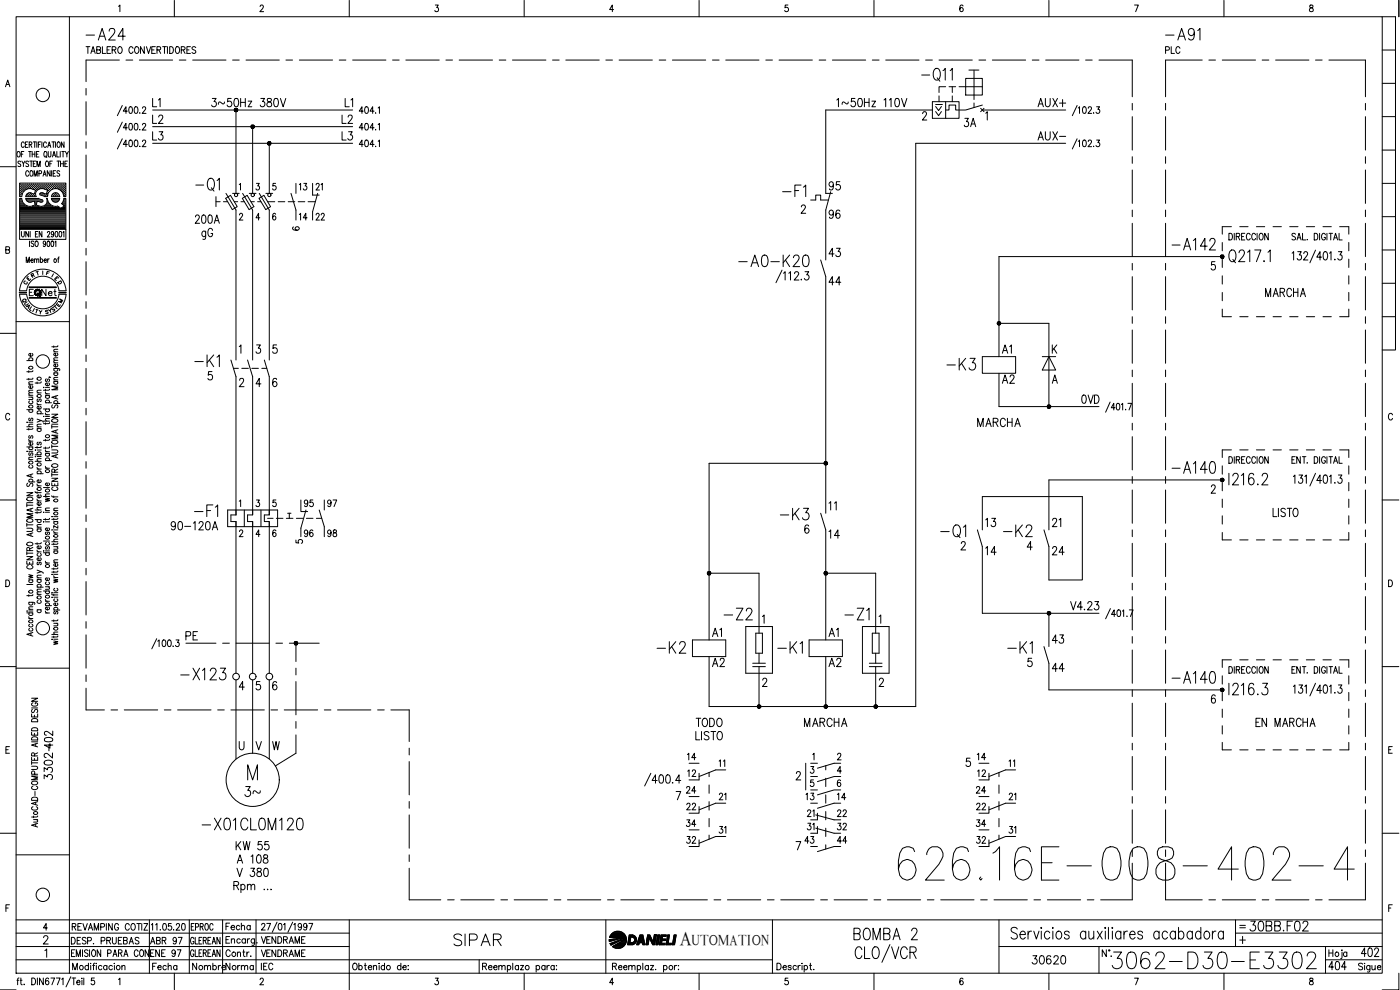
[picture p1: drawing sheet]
<svg xmlns="http://www.w3.org/2000/svg" width="420mm" height="297mm" viewBox="0 0 420 297" stroke-linecap="round" stroke-linejoin="round" font-family="sans-serif">
<defs><g id="words">
<text font-size="15" x="268.5" y="265.3">626.16E-008-402-4</text>
<text font-size="8.8" x="332.7" y="291.7">3062-D30-E3302</text>
<g font-size="7.5">
<text x="275.5" y="25.8">-Q11</text>
<text x="57.5" y="58.6">-Q1</text>
<text x="281.2" y="162.6">-Q1</text>
</g>
<g font-size="7.1">
<text x="24.7" y="13.4">-A24</text>
<text x="348.5" y="13.4">-A91</text>
<text x="233.5" y="60.3">-F1</text>
<text x="350.7" y="76.2">-A142</text>
<text x="220.5" y="81.1">-A0-K20</text>
<text x="57.1" y="111.1">-K1</text>
<text x="282.9" y="112.2">-K3</text>
<text x="350.7" y="143.2">-A140</text>
<text x="57.1" y="156.3">-F1</text>
<text x="232.8" y="157.3">-K3</text>
<text x="299.9" y="162.3">-K2</text>
<text x="215.9" y="187.3">-Z2</text>
<text x="252.2" y="187.3">-Z1</text>
<text x="195.8" y="197.2">-K2</text>
<text x="232.1" y="197.2">-K1</text>
<text x="301.3" y="197.2">-K1</text>
<text x="52.9" y="205.3">-X123</text>
<text x="350.7" y="206.4">-A140</text>
<text x="59.3" y="250.1">-X01CL0M120</text>
<text x="135.1" y="285">SIPAR</text>
<text x="255.1" y="283.3">BOMBA 2</text>
</g>
<g font-size="6.6">
<text x="64.6" y="73" transform="rotate(-90 64.6 73)">gG</text>
<text x="72.3" y="240.2">3~</text>
</g>
<g font-size="6.2">
<text x="323.5" y="122.4">0VD</text>
<text x="314.7" y="194.4">43</text>
<text x="373.9" y="280.5">30BB.F02</text>
</g>
<text font-size="5.9" x="204" y="283.5">A</text>
<g font-size="5.7">
<text x="44.4" y="33.2">L1</text>
<text x="62.4" y="33.2">3~50Hz 380V</text>
<text x="102.3" y="33.2">L1</text>
<text x="249.8" y="33.2">1~50Hz 110V</text>
<text x="310.4" y="33.2">AUX+</text>
<text x="44.4" y="38.1">L2</text>
<text x="101.6" y="38.1">L2</text>
<text x="288.2" y="39.2">3A</text>
<text x="44.4" y="43.4">L3</text>
<text x="101.6" y="43.4">L3</text>
<text x="310.4" y="43.4">AUX-</text>
<text x="247.6" y="58.2">95</text>
<text x="57.5" y="68.1">200A</text>
<text x="247.6" y="66.7">96</text>
<text x="247.6" y="78.3">43</text>
<text x="247.6" y="86.8">44</text>
<text x="378.5" y="90.3">MARCHA</text>
<text x="299.5" y="107.2">A1</text>
<text x="299.5" y="116.1">A2</text>
<text x="292.1" y="129.1">MARCHA</text>
<text x="50.1" y="160.2">90-120A</text>
<text x="294.6" y="159.1">13</text>
<text x="314.7" y="159.1">21</text>
<text x="247.6" y="162.6">14</text>
<text x="294.6" y="167.6">14</text>
<text x="314.7" y="167.6">24</text>
<text x="320" y="184.1">V4.23</text>
<text x="54.7" y="193.3">PE</text>
<text x="212.7" y="192.3">A1</text>
<text x="247.6" y="192.3">A1</text>
<text x="212.7" y="201.1">A2</text>
<text x="247.6" y="201.1">A2</text>
<text x="314.7" y="202.8">44</text>
<text x="207.8" y="219.1">TODO</text>
<text x="240.2" y="219.1">MARCHA</text>
<text x="375.7" y="219.1">EN MARCHA</text>
<text x="16.6" y="225.8" transform="rotate(-90 16.6 225.8)">402</text>
<text x="16.6" y="234.9" transform="rotate(-90 16.6 234.9)">3302-</text>
<text x="69.5" y="256.1">KW 55</text>
<text x="69.8" y="260.3">A 108</text>
<text x="69.8" y="264.2">V 380</text>
<text x="308.7" y="290.3">30620</text>
<text x="397.6" y="292.1">404</text>
<text x="407.5" y="288.2">402</text>
</g>
<g font-size="5.3">
<text x="348.5" y="17.3">PLC</text>
<text x="88.5" y="58.2">13</text>
<text x="97.7" y="58.2" transform="rotate(-90 97.7 58.2)">21</text>
<text x="88.5" y="67.4">14</text>
<text x="93.5" y="67.4">22</text>
<text x="251.9" y="154.2" transform="rotate(-90 251.9 154.2)">11</text>
<text x="90" y="162.3">96</text>
<text x="97" y="162.3">98</text>
<text x="205" y="229.3">14</text>
<text x="292.1" y="229.3">14</text>
<text x="204.6" y="239.2">24</text>
<text x="205.3" y="234.2">12</text>
<text x="291.7" y="239.2">24</text>
<text x="292.1" y="234.2">12</text>
<text x="218.7" y="241.3" transform="rotate(-90 218.7 241.3)">21</text>
<text x="240.6" y="241.3">13</text>
<text x="250.1" y="241.3">14</text>
<text x="305.9" y="241.3" transform="rotate(-90 305.9 241.3)">21</text>
<text x="214.5" y="251.2">31</text>
<text x="240.9" y="246.2">21</text>
<text x="250.1" y="246.2">22</text>
<text x="305.9" y="251.2" transform="rotate(-90 305.9 251.2)">31</text>
<text x="205" y="254.4">32</text>
<text x="240.2" y="254.4">43</text>
<text x="250.1" y="254.4">44</text>
<text x="291.7" y="254.4">32</text>
</g>
<g font-size="4.9">
<text x="11.3" y="90">Net</text>
<text x="90" y="153.1">95</text>
<text x="97" y="153.1">97</text>
<text x="218.4" y="231.1" transform="rotate(-90 218.4 231.1)">11</text>
<text x="305.5" y="231.1" transform="rotate(-90 305.5 231.1)">11</text>
<text x="205" y="244.1">22</text>
<text x="291.7" y="244.1">22</text>
<text x="204.6" y="249.1">34</text>
<text x="240.9" y="250.1">31</text>
<text x="250.1" y="250.1">32</text>
<text x="291.7" y="249.1">34</text>
<text x="66.7" y="280.1">Fecha</text>
<text x="44.1" y="284.3">ABR 97</text>
<text x="44.4" y="292.1">Fecha</text>
<text x="56.4" y="292.1">Nombre</text>
<text x="66.7" y="292.1">Norma</text>
<text x="77.3" y="292.1">IEC</text>
</g>
<g font-size="4.4">
<text x="87.5" y="164.4">5</text>
<text x="207.6" y="283.5">UTOMATION</text>
</g>
<g font-size="4">
<text x="86.4" y="70.2">6</text>
<text x="12.7" y="83.6">F</text>
<text x="6" y="86.4">C</text>
<text x="8.1" y="84.3">R</text>
<text x="16.2" y="86.4">D</text>
<text x="5.6" y="92.1">Q</text>
<text x="6.3" y="92.8">U</text>
<text x="6.7" y="93.8">A</text>
<text x="14.1" y="94.5">S</text>
<text x="14.8" y="93.8">T</text>
<text x="16.2" y="92.1">M</text>
</g>
<text font-size="3.5" x="370.8" y="279.8">=</text>
</g></defs>
<!-- layer: DCA_A3E2|CART -->
<g fill="none" stroke="#000" stroke-width=".3">
<path d="M4.8 5h410v287h-410zM20.8 5v287M35.6 1.9l.4-.4v2M52.3 .1v4.9M78.1 2l.1-.4 .5-.1 .3 .6-1 1.4h1.1M104.8 .1v4.9M130.6 1.5h.9l-.4 .8a.6 .6 0 0 1 .5 .9 .6 .6 0 0 1-1.1-.1M157.3 .1v4.9M184.1 2.9h-1.1l.8-1.4v2M209.8 .1v4.9M236.5 1.5h-.8l-.1 .9a.63 .63 0 0 1 .9 0 .63 .63 0 0 1-.1 .9 .63 .63 0 0 1-.9-.2M262.3 .1v4.9"/>
<path d="M289 1.8l-.3-.3a1.12 1.12 0 0 0-.1 2 .57 .57 0 0 0 .5-.8 .57 .57 0 0 0-1-.1l-.1 .3M314.8 .1v4.9M340.5 1.5h1.1l-.8 2M367.3 .1v4.9M393.1 1.6v.6a.72 .72 0 0 1 .9 .4 .72 .72 0 0 1-.3 .9 .64 .64 0 0 1-.8-.7 .64 .64 0 0 1 .9-.5l.2-.3v-.4zM414.8 5h4v100h-4M414.8 15h4M419.8 .1v4.9M1.7 26l.6-2 .7 2M1.9 25.3h.8M414.8 35h4M414.8 25h4"/>
<path d="M0 50h4.8M4.8 40.5h16M5.3 45.5h.2a.82 .82 0 0 1 .6 .8 .82 .82 0 0 1-.8 .8l-.2-.6zM6 56.8h.1M6 56.2h.1M6 55.6h.1M6 57.5h.1M6 58.1h.1M6 58.7h.1M6 59.7h.4M6.2 57.2h.1M6.2 55.9h.1"/>
<path d="M6.2 58.4h.1M6.2 48.6l-.5-.3-.3 .3 .1 .3a.74 .74 0 0 1 .6 1l-.7-.1M6.3 56.5h-.1M6.3 55.2l-.1 .1M6.3 57.7l-.1 .1M6.3 55.8v.2M6.3 57.1v.1M6.3 58.4v.1M6.4 46.3h.5M6.5 59h-.6v-4.1h13.9v4.1h-.6M6.5 59.5h-.6v9.3h13.9v-9.3h-.6M6.5 56.8h.1"/>
<path d="M6.5 56.2h.1M6.5 55.6h.1M6.5 57.5h.1M6.5 58.1h.1M6.5 59.5l.2 .8M6.6 48.3l.4 .8 .5-.8M6.6 55.5v.2M6.6 56.1v.2M6.6 56.8v.1M6.6 57.4v.2M6.6 58v.2M6.7 58.3l-.2 .7"/>
<path d="M6.8 57.2h.1M6.8 56.5h.1M6.8 55.9h.1M6.8 55.3h.1M6.9 55.2v.1M6.9 55.8v.2M6.9 56.5v.1M6.9 57.1v.1M7 49.1v.9M7.1 56.8h.2M7.1 56.2h.2M7.1 55.6h.2"/>
<path d="M7.2 45.5h-.8v1.6M7.2 55.5v.2M7.2 56.1v.2M7.2 56.8v.1M7.3 43a.46 .46 0 0 0-.6-.4 .46 .46 0 0 0-.3 .6v.4a.47 .47 0 0 0 .3 .6 .47 .47 0 0 0 .6-.4M7.5 56.5h.1M7.5 55.9h.1M7.5 55.3h.1M7.5 55.2v.1M7.5 55.8v.2M7.5 56.5v.1M7.6 43.4h.5"/>
<path d="M7.7 59h3.1M7.7 59.5h3.7M7.7 56.8h.1M7.7 56.2h.2M7.7 55.6h.2M7.8 59.5l.1 .3M7.8 59.8l.7 .8M7.8 55.5v.2M7.8 56.1v.2M7.8 56.8h.1M7.9 59.7h3.6M7.9 58.7l-.1 .3"/>
<path d="M8.1 55.9h.1M8.1 58.4h.1M8.2 56.5h-.1M8.2 55.2l-.1 .1M8.2 55.8v.2M8.2 58.4v.1M8.4 42.6h-.8v1.6h.8M8.4 56.2h.2M8.4 55.6h.2M8.4 58.7h.2M8.4 58.1h.2M8.5 55.5v.2"/>
<path d="M8.5 56.1v.2M8.5 58.1v.1M8.5 58.7v.1M8.6 48.6l-.6-.3-.3 .3 .1 .3a.74 .74 0 0 1 .7 1l-.8-.1M8.6 51.6a.46 .46 0 0 0-.6-.4 .46 .46 0 0 0-.3 .6v.5a.46 .46 0 0 0 .3 .6 .46 .46 0 0 0 .6-.4M8.6 45.5h.8M8.7 56.5h.1M8.7 55.9h.1M8.7 55.3h.1M8.7 58.4h.1M8.8 43.4l.6-.1 .1-.6-.7-.1v1.6M8.8 55.2v.1"/>
<path d="M8.8 55.8v.2M8.8 56.5h.1M8.8 58.4v.1M8.9 48.3h.8M9 45.5v1.6M9 56.2h.2M9 55.6h.2M9 58.1h.2M9 58.7h.2M9.1 55.5v.2M9.1 56.1v.2M9.1 58v.2"/>
<path d="M9.1 58.7v.1M9.1 43.4l.5 .8M9.2 51.3l.1-.1a.82 .82 0 0 1 .6 .9 .82 .82 0 0 1-.7 .7l-.2-.5zM9.4 57.9h-.9l-.7 .8M9.4 48.3v1.7M9.4 55.9h.1M9.4 58.4h.1M9.4 56.5h.1M9.4 55.2v.1M9.4 55.8v.2M9.4 58.4v.1M9.7 46.3h.8"/>
<path d="M9.7 45.5v1.6M9.7 56.2h.1M9.7 55.6h.1M9.7 58.7h.1M9.7 56.8l1 .3-.4 1.1-1-.3M9.7 56.7a2.52 2.52 0 0 0-3 1.5M9.7 55.5v.2M9.7 56.1v.2M9.7 58.2h.1M9.7 58.7v.1M10 42.6h.8M10 49.1h.5"/>
<path d="M10 56.5h.1M10 55.9h.1M10 55.3h.1M10 58.4h.1M10.1 55.2v.1M10.1 55.8v.2M10.1 56.5v.1M10.1 58.4v.1M10.2 52.9v-1.7l.5 1.7 .5-1.7v1.7M10.3 56.8h.2M10.3 56.2h.2M10.3 55.6h.2"/>
<path d="M10.3 58.7h.2M10.4 55.5v.2M10.4 56.1v.2M10.4 56.8v.1M10.4 58.7v.1M10.4 42.6v1.6M10.4 58.1h.1M10.5 45.5v1.6M10.6 55.9h.2M10.7 57.2h.1M10.7 56.5h-.1M10.7 55.2l-.1 .1"/>
<path d="M10.7 55.8v.2M10.8 48.3h-.8v1.7h.8M10.9 46.3h.5M10.9 56.8h.2M10.9 56.2h.2M10.9 55.6h.2M11 55.5v.2M11 56.1v.2M11 56.8v.1M11 42.6v1.6M11.1 50v-1.7l.5 1.7 .5-1.7v1.7M11.3 56.5h.1"/>
<path d="M11.3 55.9h.1M11.3 55.3h.1M11.3 55.2v.1M11.3 55.8v.2M11.3 56.5v.1M11.4 59.5l.3 .1M11.5 43.4h.5M11.6 56.2h.1M11.6 55.6h.1M11.6 59.6l1.2 .4v.5l-.3 .1M11.6 55.5v.2M11.6 56.1v.2"/>
<path d="M11.7 56.8a1.5 1.5 0 0 0-.8 2.2M11.7 45.5h-.8v1.6h.8M11.7 52.1l.7-.2v-.6l-.7-.1v1.7M11.9 55.9h.1M12 56.5h-.1M12 55.2l-.1 .1M12 55.8v.2M12 58.5l1 .3M12.2 56.2h.2M12.2 55.6h.2M12.2 58.1h.2M12.3 42.6h-.8v1.6"/>
<path d="M12.3 55.5v.2M12.3 56.1v.2M12.3 58v.2M12.5 56.5h.2M12.5 55.9h.2M12.5 55.3h.2M12.5 58.4h.2M12.6 42.6v1.6M12.6 56.6l1.7 .5-.4 1.1-.9-.3M12.6 56.6l-1 .2M12.6 55.2v.1M12.6 55.8v.2"/>
<path d="M12.6 56.5h.1M12.6 58.4v.1M12.8 56.2h.2M12.8 55.6h.2M12.8 58.1h.2M12.9 52.9l.5-1.7 .4 1.7M12.9 55.5v.2M12.9 56.1v.2M12.9 58v.2M13 57.9l-.6-.1a.38 .38 0 0 0-.4 .2 .38 .38 0 0 0 .1 .4M13 58.8l.5 .2M13.1 52.3h.6"/>
<path d="M13.2 55.9h.1M13.2 58.4h.1M13.3 56.5h-.1M13.3 55.2l-.1 .1M13.3 55.8v.2M13.3 58.4v.1M13.4 45.5h.1a.86 .86 0 0 1 .6 .8 .86 .86 0 0 1-.6 .8 1.12 1.12 0 0 1-.1-1.6zM13.5 56.2h.1M13.5 55.6h.1M13.5 58.7h.1M13.5 55.5v.2M13.5 56.1v.2"/>
<path d="M13.5 58.7v.1M13.7 46.8l.4 .5M13.8 56.5h.1M13.8 55.9h.1M13.8 55.3h.1M13.8 58.4h.1M13.9 48.4l.1-.1a.88 .88 0 0 1 .6 .9 .88 .88 0 0 1-.6 .8 1.07 1.07 0 0 1-.1-1.6zM13.9 55.2v.1M13.9 55.8v.2M13.9 56.5v.1M13.9 58.4v.1M13.9 59.5h.3l.2 .8"/>
<path d="M13.9 43a.46 .46 0 0 0-.5-.4 .46 .46 0 0 0-.4 .6l.3 .9 .3 .1 .3-.4M13.9 59.5a1.7 1.7 0 0 1-.3 2 1.7 1.7 0 0 1-2 .3M14.1 58.7h.1M14.1 56.8h.2M14.1 56.2h.2M14.1 55.6h.2M14.1 58.1h.2M14.2 55.5v.2M14.2 56.1v.2M14.2 56.8v.1M14.2 58v.2M14.2 57.5h.1"/>
<path d="M14.3 44.2l.5-1.6 .4 1.6M14.4 58.2a2.46 2.46 0 0 1 2.3-1.6 2.46 2.46 0 0 1 2.3 1.6M14.4 58.3l-.2 .7h-.7M14.4 57.2h.2M14.4 55.9h.2M14.4 57.8h.1M14.5 45.5v1.4l.3 .2 .4-.2 .1-1.4M14.5 43.7h.6M14.5 56.5h-.1M14.5 55.2l-.1 .1M14.5 55.8v.2M14.5 57.1v.1"/>
<path d="M14.5 57.7v.1M14.7 56.8h.2M14.7 56.2h.2M14.7 55.6h.2M14.8 55.5v.2M14.8 56.1v.2M14.8 56.8v.1M14.9 49.1h.5M15 51.2v1.7l-.8-1.7v1.7M15.1 56.5h.1M15.1 55.9h.1M15.1 55.3h.1"/>
<path d="M15.2 55.2v.1M15.2 55.8v.2M15.2 56.5v.1M15.4 56.2h.1M15.4 55.6h.1M15.4 59.5h2.5l-.1 .3M15.4 59h2.5M15.4 59.5l.1 .3M15.5 56.8h-.1M15.5 55.5v.2M15.5 56.1v.2M15.5 51.2v1.7"/>
<path d="M15.5 59.8l.7 .8M15.5 58.7l-.1 .3M15.5 59.7h2.3M15.6 42.6h.8M15.7 48.3h-.8v1.7M15.7 56.5h.1M15.7 55.9h.1M15.7 55.3h.1M15.7 47.1l.5-1.6 .5 1.6M15.8 55.2v.1M15.8 55.8v.2M15.8 56.5v.1"/>
<path d="M15.8 58.4v.1M16 46.6h.5M16 52h.4M16 42.6v1.6M16 56.2h.2M16 55.6h.2M16 58.7h.2M16.1 55.5v.2M16.1 56.1v.2M16.1 58.2h.1M16.1 58.7v.1M16.1 58.1h.1"/>
<path d="M16.3 55.9h.2M16.3 58.4h.2M16.4 55.2l-.1 .1M16.4 55.8v.2M16.4 56.5h-.1M16.4 58.4v.1M16.6 42.6v1.6M16.6 56.2h.2M16.6 55.6h.2M16.6 58.1h.2M16.6 58.7h.2M16.7 51.2h-.7v1.7h.7"/>
<path d="M16.7 55.5v.2M16.7 56.1v.2M16.7 58v.2M16.7 58.7v.1M17 56.5h.1M17 55.9h.1M17 55.3h.1M17 58.4h.1M17.1 45.5v1.6h.7M17.1 55.2v.1M17.1 55.8v.2M17.1 56.5h.1"/>
<path d="M17.1 58.4v.1M17.1 48.3h.8M17.1 57.9l.8 .8M17.2 57.9h-1l-.7 .8M17.3 56.2h.1M17.3 55.6h.1M17.3 58.7h.1M17.4 42.7l.1-.1a.86 .86 0 0 1 .6 .8 .86 .86 0 0 1-.6 .8 1.09 1.09 0 0 1-.1-1.5zM17.4 55.5v.2M17.4 56.1v.2M17.4 58.7v.1M17.5 48.3v1.7"/>
<path d="M17.6 55.9h.1M17.7 56.5h-.1M17.7 55.2l-.1 .1M17.7 55.8v.2M17.8 58.7l.1 .3M17.9 59.8l-.8 .8M17.9 51.5a.41 .41 0 0 0-.7-.3 .41 .41 0 0 0 .1 .7l.4 .2a.44 .44 0 0 1 .2 .6 .44 .44 0 0 1-.7 .1l-.1-.2M17.9 56.8h.2M17.9 56.2h.2M17.9 55.6h.2M18 55.5v.2M18 56.1v.2"/>
<path d="M18 56.8v.1M18.1 45.5v1.6M18.2 49.1h.8M18.2 48.3v1.7M18.2 56.5h.2M18.2 55.9h.2M18.2 55.3h.2M18.3 57.1l.1 .1M18.3 55.2v.1M18.3 55.8v.2M18.3 56.5v.1M18.5 45.5h.8"/>
<path d="M18.5 56.8h.2M18.5 56.2h.2M18.5 55.6h.2M18.6 57.4l.1 .1M18.6 55.5v.2M18.6 56.1v.2M18.6 56.8v.1M18.9 57.2h.1M18.9 55.9h.1M18.9 45.5v1.6M19 55.2l-.1 .1M19 55.8v.2"/>
<path d="M19 56.5h-.1M19 57.1v.1M19 57.7l-.1 .1M19 58.3l.2 .7M19 48.3v1.7M19.2 59.5l-.2 .8M19.2 56.8h.1M19.2 56.2h.1M19.2 55.6h.1M19.2 57.5h.1M19.2 58.1h.1M19.2 42.6v1.6l-.8-1.6v1.6"/>
<path d="M19.2 58.7h.1M19.3 55.5v.2M19.3 56.1v.2M19.3 56.8v.1M19.3 57.4v.2M19.3 58v.2M19.3 58.7v.1M19.3 59.7h.3M19.5 49.1h.4M19.5 57.2h.1M19.5 56.5h.1M19.5 55.9h.1"/>
<path d="M19.5 55.3h.1M19.5 57.8h.1M19.5 58.4h.1M19.6 45.5l.5 .8 .4-.8M19.6 55.2v.1M19.6 55.8v.2M19.6 56.5v.1M19.6 57.1v.1M19.6 57.7v.2M19.6 58.4v.1M20.1 46.3v.8M20.2 48.3h-.7v1.7h.7"/>
<path d="M414.8 55h4M414.8 45h4M1.7 75l1-.1 .1-.7-1.1-.2v2l1-.1 .2-.6-.4-.3M5.9 68.8v3h13.9v-3M6 64.5h13.6M6 64.1h13.6M6 63.8h13.6M6 63.5h13.6M6 63.2h13.6M6 62.9h13.6M6 62.6h12M6 62.3h11.7"/>
<path d="M6 61.9h2.3M6 61.6h1.6M6 61.3h1.2M6 61h.9M6 60.6h.7M6 60.4h.6M6 60h.4M6 64.8h13.6M6 65.1h13.6M6 65.4h13.6M6 65.7h13.6M6 66h13.6"/>
<path d="M6 66.4h13.6M6 66.7h13.6M6 67h13.6M6 67.3h13.6M6 67.6h13.6M6 67.9h13.6M6 68.3h13.6M6 68.6h13.6M6.4 69.5v1.1l.4 .5 .3-.1 .2-.4v-1.1M6.7 60.3l.5 .8 .8 .6M7.9 78.8v-1.7l.4 1.7 .5-1.7v1.7M8 60h4.5"/>
<path d="M8 61.7l1 .2 .7-.1M8.3 60.4h1.6M8.5 60.6h.9M8.6 69.5v1.6l-.9-1.6v1.6M8.8 72.3v1.7M9.1 69.5v1.6M9.3 78.1h.7l-.1-.3a.48 .48 0 0 0-.6 .4 .48 .48 0 0 0 .6 .5l.1-.2M9.3 60.6l1-.3 .2 1.2-.8 .3M9.7 61.9h2.1M10.2 72.5l-.3-.2-.5 .2v.4l.5 .3a.44 .44 0 0 1 .2 .6 .44 .44 0 0 1-.7 .1v-.2M10.3 78l.3-.3 .3 .1 .1 1M10.3 77.7v1.1"/>
<path d="M10.4 60.4h.6M10.5 60.6h.5M10.5 61h.4M10.6 61.6h.3M10.6 61.3h.2M10.6 70.2h.5M10.8 72.4l.1-.1a.86 .86 0 0 1 .6 .9 .86 .86 0 0 1-.6 .8 1.13 1.13 0 0 1-.1-1.6zM11 78l.3-.3 .3 .1v1M11.4 69.5h-.8v1.6h.8M11.5 60.4h1.3M12.1 77.9l.1-.1a.48 .48 0 0 1 .6 .4 .48 .48 0 0 1-.6 .5l-.1-.2M12.1 77.1v1.7"/>
<path d="M12.5 60.7l-1.3-.4-.3 1.2 .7 .3M12.6 69.5v1.6l-.8-1.6v1.6M13.1 61.9h2.9M13.2 78.1h.7l-.1-.3a.48 .48 0 0 0-.6 .4 .48 .48 0 0 0 .6 .5l.1-.2M13.6 61.6h1.7M13.7 72.9l-.2 .4a.42 .42 0 0 1-.5-.5 .42 .42 0 0 1 .6-.3l.1 .8-.2 .6-.3 .1-.2-.3M13.9 61.3h1M14.1 61h.5M14.2 60.6h.2M14.2 69.8a.36 .36 0 0 1 .5-.3 .36 .36 0 0 1 .2 .5l-.7 1.1h.8M14.2 60.4h.1M14.3 72.4l.3-.1a1.01 1.01 0 0 1-.1 1.7l-.4-.7z"/>
<path d="M14.3 77.7v1.1M14.4 60.3l.5 .8 .8 .6M14.8 77.7l-.5 .4M15.5 72.4l.2-.1a1.01 1.01 0 0 1 0 1.7l-.4-.7zM15.7 60h2M15.7 61.7l.7 .2a1.45 1.45 0 0 1 1.7 .6M16 60.4h1.4M16.1 70l-.1 .4a.42 .42 0 0 1-.6-.4 .42 .42 0 0 1 .6-.3v1.3l-.3 .1-.3-.2M16.2 60.6h1M16.5 72.6l.3-.3v1.7M16.7 69.5h.3a1.04 1.04 0 0 1-.1 1.6l-.4-.7zM17.3 77.7h.4"/>
<path d="M17.8 77.1l-.3 .3v1.4M17.9 69.5h.3a1.01 1.01 0 0 1-.1 1.6l-.4-.7zM18.2 62.6h1.4M18.5 61.1l.8 .7M18.7 61h.9M18.8 62.3h.8M18.8 61.3h.8M18.9 69.8l.3-.3v1.6M18.9 60.6h.7M19 60.3l-.5 .8M19.1 61.6h.5M19.1 60.4h.5"/>
<path d="M19.2 60h.4M19.2 61.9l-1.1 .6M19.3 61.9h.3M414.8 75h4M414.8 65h4M4.8 96.5h16M5.9 87.2a7 7 0 0 1 6.9-6.4 7 7 0 0 1 7 6.4M5.9 88.3a7 7 0 0 0 6.9 6.5 7 7 0 0 0 7-6.5M8 87.2a4.9 4.9 0 0 1 4.8-4.3 4.9 4.9 0 0 1 4.9 4.3M8 88.3a4.9 4.9 0 0 0 4.8 4.4 4.9 4.9 0 0 0 4.9-4.4M8.8 86.1h8.1v.2h-8.1M8.8 89.3h8.1v.1h-8.1z"/>
<path d="M8.8 86.2h8M8.8 89.4h8M10 86.8h-1.2v1.9M10.8 92.8l.6 .2M11.8 93.1l.3 .6 .5-.5M12.1 93.7v.5M414.8 95h4M414.8 85h4M0 100h4.8M8 108.2h1.9M8.6 111.2v.5M8.6 113.5v.5"/>
<path d="M8.6 119.2h1.3M8.6 118.6h1.3M8.6 115.3h1.3M8.9 108.2l-.2-.2a.55 .55 0 0 1 .5-.7 .55 .55 0 0 1 .6 .7l-.2 .2M9.5 119.2l.4 .3-.1 .3-1.2 .1M9.6 115.7l.2 .2a.53 .53 0 0 1-.6 .6 .53 .53 0 0 1-.4-.7l.4-.1v.8M9.6 106l.2 .2a.53 .53 0 0 1-.6 .7 .53 .53 0 0 1-.4-.8l.4-.1v.9M9.9 117.8l-1.2 .1-.1 .4 .4 .3M9.9 117.1l-1.2 .1-.1 .3 .4 .3M9.9 114.5l-1.2 .1-.1 .4 .4 .3M9.9 113.4l-.1 .3-1.8 .1M9.9 111.2l-.4 .3h-1.5"/>
<path d="M11.1 114.6v.5M11.1 117.9h1.3M11.4 119.7l-.3 .3 .1 .4h.4l.3-.6 .2-.1 .3 .3-.3 .5M12.4 117.1l-1.2 .1-.1 .3 .4 .4M12.4 114.5l-.4 .4h-1.5M13 116.2h.2zM13.6 117.6l.1 .4 .5 .2M13.6 116.8v.5M13.6 118.7h1.3M13.6 118.2h1.3M13.6 116.2h1.3M13.9 118.7l-.2 .1a.56 .56 0 0 0 .5 .7 .56 .56 0 0 0 .6-.7l-.2-.1"/>
<path d="M13.9 113.7l-.3 .3 .1 .4h.4l.3-.6 .2-.1 .3 .3-.3 .5M14.6 114.9a.5 .5 0 0 1 0 .7 .5 .5 0 0 1-.6 0 .5 .5 0 0 1-.2-.6l.4-.1v.8M14.8 113.1l.4 .2M14.9 116.7l-.4 .4h-1.5M16.1 110.6h1.7l.1 .6M16.1 103.8v.5M16.1 114.5h1.3M16.1 114h1.3M16.1 111.9h1.3M16.1 108.9h1.3M16.1 105.6h1.3M16.4 114.5l-.1 .1a.51 .51 0 0 0 .5 .7 .51 .51 0 0 0 .3-.8"/>
<path d="M16.4 111.9a.54 .54 0 0 0 .1 .8 .54 .54 0 0 0 .8-.2l.1-.4-.3-.2M16.4 110.6l-.1 .1a.52 .52 0 0 0 .5 .7 .52 .52 0 0 0 .3-.8M16.8 118.9v.6M17.1 109.2l.2 .2a.53 .53 0 0 1-.5 .7 .53 .53 0 0 1-.5-.7l.4-.2v.9M17.1 106l.2 .1a.53 .53 0 0 1-.5 .7 .53 .53 0 0 1-.5-.7l.4-.1v.8M17.4 118.6l-1.9 .6 1.9 .5M17.4 115.9h-1.9l1.9 .5-1.9 .6h1.9M17.4 113.2l-1.1 .1-.2 .4 .4 .3M17.4 108.1h-1.1l-.2 .4 .4 .4M17.4 107.3l-1.1 .1-.2 .4 .4 .3M17.4 104.8l-1.1 .1-.2 .3 .4 .4M17.4 103.7l-.1 .3h-1.8"/>
<path d="M2.9 124.5a.63 .63 0 0 0-.7-.5 .63 .63 0 0 0-.5 .8v.5a.63 .63 0 0 0 .5 .7 .63 .63 0 0 0 .7-.5M8 135.4h.2zM8 126.7h.2zM8 128h1.9M8 134.1h1.9M8 122.9h1.9M8.6 131.8l.1 .4 .5 .2M8.6 128.6v.4M8.6 137.9h1.3M8.6 135.4h1.3M8.6 132.4h1.3M8.6 126.7h1.3"/>
<path d="M8.9 139.6l-.2 .2a.55 .55 0 0 0 .5 .7 .55 .55 0 0 0 .6-.7l-.2-.2M8.9 135.9l-.3 .2 .3 .5 .5-.7h.4l.1 .4-.3 .3M8.9 134.1l-.2 .1a.55 .55 0 0 0 .5 .7 .55 .55 0 0 0 .6-.7l-.2-.1M8.9 130.7l-.3 .3 .1 .4h.4l.3-.6 .2-.1 .3 .3-.3 .5M8.9 125.5l-.3 .2 .3 .5 .5-.7h.4l.1 .4-.3 .3M8.9 122.9l-.2 .1a.55 .55 0 0 0 .5 .7 .55 .55 0 0 0 .6-.7l-.2-.1M8.9 120.3l-.2 .1a.56 .56 0 0 0 .5 .7 .56 .56 0 0 0 .6-.7l-.2-.1M9.6 132.8a.53 .53 0 0 1 .1 .8 .53 .53 0 0 1-.8-.1l-.3-.5 .6-.2v.8M9.9 137.2h-1.2l-.1 .4 .4 .3M9.9 128.5l-.4 .3h-1.5M9.9 127.3l-1.2 .1-.1 .3 .4 .3M10.5 137h.2z"/>
<path d="M10.5 135h.2zM10.5 138.4h1.9M10.5 136.5h1.9M11.1 125.8l1.3 .4-1.3 .4M11.1 120.9l.1 .3 .5 .2M11.1 134v.5M11.1 137h1.3M11.1 135h1.3M11.1 128.6h1.3M11.1 128.1h1.3M11.1 124.1h1.9M11.1 121.4h1.3"/>
<path d="M11.4 136.5l-.2-.2a.54 .54 0 0 1 .6-.7 .54 .54 0 0 1 .3 .9M11.4 132.7l-.3 .3 .1 .4h.4l.3-.7h.2l.3 .3-.3 .5M11.4 128.6l-.2 .2a.54 .54 0 0 0 .6 .7 .54 .54 0 0 0 .3-.9M11.4 124.1l-.2-.1a.54 .54 0 0 1 .6-.8 .54 .54 0 0 1 .3 .9M12.1 121.9a.52 .52 0 0 1 0 .7 .52 .52 0 0 1-.7 0 .52 .52 0 0 1-.1-.7h.4v.9M12.4 137.6l-1.2 .1-.1 .4 .4 .3M12.4 133.9l-.1 .3-1.8 .1M12.4 127.3l-1.2 .1-.1 .3 .4 .4M12.4 126.2l.5 .2 .1 .3M13 125h.2zM13 126.4h1.9M13 122.7h1.9"/>
<path d="M13.6 139.9l.1 .4 .5 .2M13.6 135l.1 .3 .5 .2M13.6 123.9l.1 .3 .5 .2M13.6 126.9v.4M13.6 131.8v.5M13.6 134.1v.5M13.6 138.2h1.9M13.6 136h1.3M13.6 135.5h1.3M13.6 125h1.3M13.6 124.4h1.3M13.6 120.8h1.9"/>
<path d="M13.9 138.2l-.2-.1a.55 .55 0 0 1 .5-.7 .55 .55 0 0 1 .6 .7l-.2 .1M13.9 136l-.2 .2a.56 .56 0 0 0 .5 .7 .56 .56 0 0 0 .6-.7l-.2-.2M13.9 122.7l-.2 .1a.53 .53 0 0 0 .6 .8 .53 .53 0 0 0 .3-.9M13.9 120.8l-.2-.1a.55 .55 0 0 1 .5-.7 .55 .55 0 0 1 .6 .7l-.2 .1M14.9 134.1l-.4 .3h-1.5M14.9 131.8l-.4 .3h-1.5M14.9 126.8l-.1 .3h-1.8M14.9 125.6h-1.2l-.1 .4 .4 .4M15.5 135h1.6l.3 .4-.3 .5h-1.6M15.5 124.3h1.9l-1.9 1h1.9M15.5 128h1.9M15.5 127.6v.9"/>
<path d="M15.5 133.5v.9M15.5 133.9h1.9M15.5 127.3h1.9M15.6 139.4a.9 .9 0 0 1 1.1-.3 .9 .9 0 0 1 .6 .9 .9 .9 0 0 1-1.1 .3 .9 .9 0 0 1-.6-.9zM15.6 132.4a.9 .9 0 0 1 1.1-.4 .9 .9 0 0 1 .6 .9 .9 .9 0 0 1-1.1 .4 .9 .9 0 0 1-.6-.9zM15.6 125.9a.9 .9 0 0 1 1.1-.3 .9 .9 0 0 1 .6 .9 .9 .9 0 0 1-1.1 .3 .9 .9 0 0 1-.6-.9zM15.8 121.5l-.3 .3 .3 .6 .5-.1 .2-.6a.48 .48 0 0 1 .7-.2 .48 .48 0 0 1 .1 .8l-.2 .1M16.1 121.1h1.8M16.4 121.1l-.1-.2a.52 .52 0 0 1 .5-.7 .52 .52 0 0 1 .3 .9M16.8 129.1v.7M16.8 136.6v.6M17.4 136.3l-1.9 .6 1.9 .5"/>
<path d="M17.4 130.6h-1.9l1.9 .5-1.9 .6h1.9M17.4 128.9l-1.9 .6 1.9 .5M417.9 124.5a.63 .63 0 0 0-.7-.5 .63 .63 0 0 0-.5 .8v.5a.63 .63 0 0 0 .5 .7 .63 .63 0 0 0 .7-.5M0 150h4.8M8 158.5h1.4l.5 .4-.1 .3-.4 .3h-1.4M8 147.8h1.9l-1.9 .9h1.9M8 151.1v.9M8 157v.9M8 157.5h1.9M8 151.6h1.9M8 150.8h1.9M8.1 155.9a.9 .9 0 0 1 1.1-.4 .9 .9 0 0 1 .6 .9 .9 .9 0 0 1-1.1 .4 .9 .9 0 0 1-.6-.9z"/>
<path d="M8.1 149.5a.9 .9 0 0 1 1.1-.4 .9 .9 0 0 1 .6 .9 1.05 1.05 0 0 1-1.8-.4zM8.3 145l-.3 .3 .3 .7 .4-.2 .5-.7 .4-.1 .3 .3-.3 .7M8.6 144.6h1.9M8.9 144.6l-.2-.2a.55 .55 0 0 1 .5-.7 .55 .55 0 0 1 .6 .7l-.2 .2M9.3 142.4v.7M9.3 152.7v.7M9.9 159.9l-1.9 .5 1.9 .6M9.9 154.1h-1.9l1.9 .6-1.9 .5h1.9M9.9 152.5l-1.9 .5 1.9 .6M9.9 142.2l-1.9 .5 1.9 .6M10.5 147.5l.1 .3h1.8M10.5 155.9h1.9"/>
<path d="M10.5 153h1.9M11.1 149.7l.1 .4 .5 .2M11.1 145.2l.1 .4 .5 .2M11.1 140.2l.1 .3 .5 .2M11.1 147.6v.5M11.1 153.5v.5M11.1 158.7h1.3M11.1 158.2h1.3M11.1 150.3h1.3M11.1 145.8h1.3M11.1 142.1h1.9M11.1 140.7h1.3"/>
<path d="M11.4 158.7a.56 .56 0 0 0 .2 .9 .56 .56 0 0 0 .8-.6l-.3-.3M11.4 155.9l-.2 .2a.54 .54 0 0 0 .6 .7 .54 .54 0 0 0 .3-.9M11.4 142.1a.56 .56 0 0 1 .2-.9 .56 .56 0 0 1 .8 .6l-.3 .3M12.1 150.7a.53 .53 0 0 1 0 .8 .53 .53 0 0 1-.7 0 .53 .53 0 0 1-.1-.7l.4-.1v.9M12.1 148.5a.53 .53 0 0 1 0 .7 .53 .53 0 0 1-.7 .1 .53 .53 0 0 1-.1-.7l.4-.1v.9M12.1 144a.53 .53 0 0 1 0 .7 .53 .53 0 0 1-.7 .1 .53 .53 0 0 1-.1-.8h.4v.9M12.4 157.4l-1.2 .1-.1 .3 .4 .4M12.4 153.4l-.4 .4h-1.5M12.4 152.2l-1.2 .1-.1 .3 .4 .4M13 156.6h.2zM13 153.7h.2zM13 149h1.9"/>
<path d="M13 146.3h1.9M13.6 149.4l1.3 .3-1.3 .3 1.3 .2-1.3 .3M13.6 156.6h1.3M13.6 155.6v.5M13.6 153.7h1.3M13.6 153.2h1.3M13.6 140.5h1.3M13.9 159.7l-.3 .2 .1 .4h.4l.3-.6h.2l.3 .2-.3 .5M14.6 158.4l.2 .1a.56 .56 0 0 1-.6 .8 .56 .56 0 0 1-.5-.8l.5-.1v.8M14.6 144.9l.2 .2a.55 .55 0 0 1-.6 .6 .55 .55 0 0 1-.5-.6l.5-.2v.8M14.9 155.5l-.1 .3-1.8 .1M14.9 152.4l-1.2 .1-.1 .4 .4 .3"/>
<path d="M14.9 148.2l-1.2 .1-.1 .3 .4 .4M15.5 148.7l.1 .3 1.8 .1M15.5 144.9v.8h1.9v-.8M15.5 143.5h1.9l-1.9 .9h1.9M15.5 142.4h1.9M15.5 142v.9M15.6 159h.1M15.6 155.1h.1M16 146.2l-.5 .3a.94 .94 0 0 0 .9 .7 .94 .94 0 0 0 1-.7l-.5-.3M16.1 159.4l.6 .5M16.1 153.2h1.3M16.1 148.8v.5"/>
<path d="M16.1 155.6v.4M16.1 159.9h1.3M16.1 159h1.3M16.1 156.5h1.3M16.1 155h1.3M16.4 156.5l-.1 .1a.52 .52 0 0 0 .5 .7 .52 .52 0 0 0 .3-.8M16.4 141.7l-.1-.8-.6-.1-.2 .9h1.9M16.4 145.2v.5M17.4 157.7v.8l-1.3-.8v.8M17.4 155.5l-.4 .3h-1.5M17.4 152.5h-1.1l-.2 .4 .4 .3M17.4 140.7l-1 .5"/>
<path d="M414.8 150h5M1.7 174a1.01 1.01 0 0 1 1.2 1 1.01 1.01 0 0 1-1.2 1zM8 168.4v.9h1.9v-.9M8 167h1.9l-1.9 1h1.9M8 175.4h1.9M8 166h1.9M8 165.5v.9M8.1 163a.9 .9 0 0 1 1.1-.4 .9 .9 0 0 1 .6 .9 1.05 1.05 0 0 1-1.8-.4zM8.5 169.7a.54 .54 0 0 0-.5 .6 .54 .54 0 0 0 .7 .4h.5a.54 .54 0 0 0 .7-.4 .54 .54 0 0 0-.5-.6M8.6 172.4l1.3 .3-1.3 .3 1.3 .3-1.3 .2M8.6 178.5v.4M8.6 174h1.3"/>
<path d="M8.9 174l-.2 .1a.55 .55 0 0 0 .5 .7 .55 .55 0 0 0 .6-.7l-.2-.1M8.9 165.2l-.1-.8-.6-.1-.2 .9h1.9M8.9 168.7v.6M9.3 160.1v.7M9.9 178.4l-.1 .3h-1.8M9.9 164.2l-1 .5M11.1 171.1l1.3 .4-1.3 .4M11.1 165l.1 .4 .5 .2M11.1 178.3h1.3M11.1 176.2h1.9M11.1 173.9h1.3M11.1 173.4h1.3"/>
<path d="M11.1 165.6h1.3M11.1 162.8v.6M11.4 176.2l-.2-.2a.54 .54 0 0 1 .6-.7 .54 .54 0 0 1 .3 .9M11.4 173.9l-.2 .2a.54 .54 0 0 0 .6 .7 .54 .54 0 0 0 .3-.9M11.4 168.7l-.3 .2 .1 .5h.4l.3-.7h.2l.3 .2-.3 .5M11.4 166.1a.56 .56 0 0 0 .3 .9 .56 .56 0 0 0 .7-.7l-.3-.2M12.1 167.4a.52 .52 0 0 1 0 .7 .52 .52 0 0 1-.7 0 .52 .52 0 0 1-.1-.7h.4v.8M12.1 163.8a.53 .53 0 0 1 0 .7 .53 .53 0 0 1-.7 .1 .53 .53 0 0 1-.1-.7l.4-.1v.9M12.4 177.6h-1.2l-.1 .4 .4 .3M12.4 176.8h-1.2l-.1 .4 .4 .4M12.4 172.6l-1.2 .1-.1 .3 .4 .4M12.4 171.5l.5 .2 .1 .3"/>
<path d="M12.4 162.8l-.4 .3h-1.5M13 165.3h.2zM13 177.3h1.9M13 165.8h1.9M13 162.3h1.9M13.6 179.8l.1 .4 .5 .2M13.6 168.4l.1 .3 .5 .2M13.6 176.1h1.3M13.6 168.9h1.3M13.6 165.3h1.3M13.9 177.3l-.2 .1a.55 .55 0 0 0 .5 .7 .55 .55 0 0 0 .6-.7l-.2-.1M13.9 174.6a.56 .56 0 0 0 .2 .9 .56 .56 0 0 0 .8-.6l-.3-.3"/>
<path d="M13.9 165.8l-.2 .2a.56 .56 0 0 0 .5 .7 .56 .56 0 0 0 .6-.7l-.2-.2M13.9 164l-.3 .3 .1 .4h.4l.3-.6 .2-.1 .3 .3-.3 .5M13.9 162.8l-.2 .1a.56 .56 0 0 0 .5 .7 .56 .56 0 0 0 .6-.7l-.2-.1M14.5 176.1l.4 .3-.1 .3-1.2 .1M14.6 173.4a.49 .49 0 0 1 0 .6 .49 .49 0 0 1-.7 .1 .49 .49 0 0 1-.1-.7h.4v.8M15.5 179.2h.2zM15.5 178.2l.1 .3h1.8M15.5 172.3h.2zM15.5 162.5h1.9M15.6 177.7v.2zM16.1 173.7l1.3 .3-1.3 .3 1.3 .2-1.3 .3M16.1 172.7l.6 .6"/>
<path d="M16.1 165.3h1.3M16.1 163v.5M16.1 170.4v.5M16.1 171.4v.5M16.1 178.3v.4M16.1 179.2h1.3M16.1 177.8h1.3M16.1 173.3h1.3M16.1 172.3h1.3M16.1 168.7h1.3M16.1 164h1.3M16.4 179.7l-.1 .1a.53 .53 0 0 0 .5 .7 .53 .53 0 0 0 .5-.7l-.2-.1"/>
<path d="M16.4 176.5l-.1 .1a.52 .52 0 0 0 .5 .8 .52 .52 0 0 0 .3-.9M16.4 165.3l-.1 .1a.53 .53 0 0 0 .5 .7 .53 .53 0 0 0 .5-.7l-.2-.1M17 164l.4 .4-.1 .3-1.2 .1M17.1 169.1l.2 .1a.54 .54 0 0 1-.5 .8 .54 .54 0 0 1-.5-.8l.4-.1v.9M17.4 171.3l-.1 .3h-1.8M17.4 170.3l-.1 .3-1.8 .1M17.4 168h-1.1l-.2 .3 .4 .4M17.4 162.9l-.4 .4h-1.5M17.4 161.8l-1.1 .1-.2 .3 .4 .3M416.7 174a1.01 1.01 0 0 1 1.2 1 1.01 1.01 0 0 1-1.2 1zM8 183.3h.2zM8 183.9h1.9"/>
<path d="M8.6 185l.1 .4 .5 .2M8.6 180.7l1.7 .1 .1 .5M8.6 185.6h1.3M8.6 183.3h1.3M8.6 182.8h1.3M8.9 188.5l-.2 .2a.55 .55 0 0 0 .5 .6 .55 .55 0 0 0 .6-.6l-.2-.2M8.9 187.3l-.2 .1a.55 .55 0 0 0 .5 .7 .55 .55 0 0 0 .6-.7l-.2-.1M8.9 183.9l-.2 .1a.55 .55 0 0 0 .5 .7 .55 .55 0 0 0 .6-.7l-.2-.1M8.9 180.7l-.2 .1a.56 .56 0 0 0 .5 .8 .56 .56 0 0 0 .6-.8l-.2-.1M9.3 190v.7M9.9 189.8l-1.9 .5 1.9 .6M9.9 182.1h-1.2l-.1 .4 .4 .3"/>
<path d="M11.1 183h1.3M11.4 183l-.2 .1a.54 .54 0 0 0 .6 .8 .54 .54 0 0 0 .3-.9M11.4 180.2l-.2 .1a.54 .54 0 0 0 .6 .8 .54 .54 0 0 0 .3-.9M13.6 183.3l.1 .4 .5 .2M13.6 183.9h1.3M13.6 181.7h1.9M13.6 180.4h1.3M13.9 181.7l-.2-.1a.56 .56 0 0 1 .5-.7 .56 .56 0 0 1 .6 .7l-.2 .1M14.6 182.1l.2 .2a.56 .56 0 0 1-.6 .7 .56 .56 0 0 1-.5-.7l.5-.2v.9M15.5 191.8h.2zM15.5 190.4h1.9M16.1 192.3l1.3 .3-1.3 .3 1.3 .2-1.3 .3"/>
<path d="M16.1 191.8h1.3M16.1 186v.5M16.1 190.9v.4M16.1 187h1.3M16.1 183h1.8M16.4 183.5l-.3 .2 .3 .5 .4-.7h.5l.1 .4-.3 .3M16.4 183l-.1-.1a.53 .53 0 0 1 .5-.7 .53 .53 0 0 1 .5 .7l-.2 .1M17 187l.4 .4-.1 .3-1.2 .1M17.1 180.9a.49 .49 0 0 1 0 .7 .49 .49 0 0 1-.7 0 .49 .49 0 0 1-.1-.6l.4-.1v.8M17.4 190.8l-.1 .3h-1.8M17.4 189.6l-1.1 .1-.2 .3 .4 .4M17.4 185.9l-.1 .3-1.8 .1"/>
<path d="M0 200h4.8M4.8 200.5h16M414.8 200h5M1.8 224.9h.7M2.8 224h-1v2h1M416.8 224.9h.6M417.8 224h-1v2h1M0 250h4.8M4.8 256.5h16M414.8 250h5M1.8 272.4h.7M2.8 271.5h-1v2"/>
<path d="M4.8 276h410M4.8 280h100M44.8 276v16M56.8 276v16M66.8 276v16M76.8 276v16M104.8 276v21M181.8 276v16M183.9 279.9h3M184.1 279.7h2.6M184.4 279.6h2M184.8 279.5h1.2"/>
<path d="M231.8 276v16M299.8 276v16M370.8 280h44M370.8 276v8M416.8 272.4h.6M417.8 271.5h-1v2M0 297h4.8M4.8 284h100M4.8 288h227M5.1 294.1h.5M5.7 293.4l-.4 .4v1.7M6.1 294.1h.5"/>
<path d="M6.3 293.4v1.7l.4 .4M7.2 295.3v.2l.1-.2M9.5 293.4a1.03 1.03 0 0 1 1.2 1.1 1.03 1.03 0 0 1-1.2 1zM11.2 293.4v2.1M13 293.4v2.1l-1.1-2.1v2.1M14.6 293.7l-.3-.3a1.12 1.12 0 0 0-.7 1 1.12 1.12 0 0 0 .6 1.1 .59 .59 0 0 0 .5-.9 .59 .59 0 0 0-1-.1l-.1 .3M15.3 293.4h1.1l-.8 2.1M16.9 293.4h1.1l-.8 2.1M18.5 293.8l.4-.4v2.1M21.3 293.1l-1.5 3M21.6 293.4h1.1M22.1 293.4v2.1"/>
<path d="M23 294.7h1l-.2-.5a.61 .61 0 0 0-.8 .6 .61 .61 0 0 0 .8 .5l.2-.1M24.6 293.4v.3zM24.6 294.1v1.4M25.1 293.4v2.1M28.3 293.4h-.8l-.1 .9a.61 .61 0 0 1 .9 0 .61 .61 0 0 1-.1 .9 .61 .61 0 0 1-.9-.1M35.6 293.9l.4-.4v2M52.3 292v5M78.1 293.9l.1-.3 .5-.1 .3 .6-1 1.4h1.1M130.6 293.5h.9l-.4 .7a.6 .6 0 0 1 .5 1 .6 .6 0 0 1-1.1-.1M143.8 288v4M157.3 292v5M182.8 281.9l3-.4 .2 .2-3.1 .8"/>
<path d="M182.8 282.1h1.8M182.8 282.4h.3M182.8 282.3h.8M182.8 282.2h1.3M182.8 281.9l.1 .6M182.9 281.9h2.2M183 281.2a2.58 2.58 0 0 1 2.4-1.8 2.58 2.58 0 0 1 2.5 1.8l-2.1 .3-.2-.3h-2.7h4.7M183 281.1h4.8M183 281h4.8M183 283.1h1.4M183.1 283.1l3.2-1.2 .1 .2-3.1 1.5zM183.1 280.8h4.6"/>
<path d="M183.1 283.2h1M183.2 280.7h4.5M183.2 283.4h.6M183.3 280.6h4.3M183.3 283.5h.2M183.3 280.4h4.2M183.4 283h1.2M183.5 280.3h3.9M183.6 280.1h3.6M183.7 280h3.4M183.8 282.9h1.1M183.8 284h3.2"/>
<path d="M183.9 281.8h1.7M183.9 283.9h3.3M184 284.2h2.8M184.1 282.7h1.1M184.1 294.8h-1.1l.8-1.3v2M184.1 283.8h3.2M184.3 284.3h2.3M184.4 283.7h3M184.5 282.6h1M184.6 283.5h2.9M184.6 284.5h1.6M184.9 282.4h.9"/>
<path d="M184.9 283.4h2.7M184.9 281.6h1.1M185.1 283.2h2.6M185.3 282.3h.8M185.3 283.1h2.4M185.6 283h2.2M185.6 282.2h.7M185.8 281.4h.7M185.8 282.9h2.1M186 282.1h.4M186.1 282.7h1.8M186.1 281.7l1.1-.2-.9 .4z"/>
<path d="M186.2 281.8h.4M186.3 282.6h1.7M186.3 281.6h.6M186.5 282.4h1.5M186.6 282.2h1.4M186.7 282.3h1.3M186.7 282.1h1.3M186.8 281.4h.3M186.8 281.5h.3M187 281.9h1M187.3 281.8h.7M187.5 281.5h.5"/>
<path d="M187.5 281.6h.5M187.8 281.4h.1M187.9 281.3l-1.4 .8 .2 .2-2.9 1.7M188 281.3a2.6 2.6 0 0 1-1.1 2.9 2.6 2.6 0 0 1-3.1-.2M188.3 283.4h1.8M188.4 283.2h2M188.4 283h2.3M188.4 283.1h2.1M188.5 282.7h.6M188.5 282.9h2.3M188.5 282.6h.6M188.5 282.4h.6"/>
<path d="M188.6 282.3h.5M188.6 282.2h.5M188.6 282.1h.6M188.6 281.9h.6M188.6 281.8h.6M188.6 281.6h.6M188.7 281.5h.6M188.7 281.4h.6M188.7 281.2h.6M188.8 281.1h2M188.8 281h1.8M188.8 280.8h1.7"/>
<path d="M188.8 280.7h1.5M188.8 280.6h1.2M189.8 280.5h-1l-.5 3h1.5a1.52 1.52 0 0 0 1.3-1.5 1.52 1.52 0 0 0-1.3-1.5M189.8 281.2h-.5l-.2 1.6h.7M189.9 281.2a.78 .78 0 0 1 .6 .8 .78 .78 0 0 1-.6 .8M189.9 281.2h.9M190 282.7h.9M190.2 281.4h.7M190.2 282.6h.7M190.3 281.5h.7M190.3 282.4h.7M190.4 281.6h.6"/>
<path d="M190.4 282.3h.6M190.5 282.2h.6M190.5 282.1h.6M190.5 281.9h.6M190.5 281.8h.6M191.1 283.4h.6M191.1 283.2h.7M191.2 283.1h.6M191.2 283h.7M191.3 282.9h2.1M191.3 282.7h2.1M191.4 282.6h2"/>
<path d="M191.4 282.4h1.9M191.5 282.3h.6M191.5 282.2h.6M191.6 282.1h.6M191.6 281.9h.6M191.6 281.8h.7M191.7 281.6h.6M191.7 281.5h.7M191.8 281.4h.6M191.8 281.2h1.3M191.9 281.1h1.1M191.9 281h1.1"/>
<path d="M191.9 280.8h1.1M192 280.7h1M192 280.6h1M192.1 280.5h.8l.6 3h-.6l-.1-.6h-.9l-.2 .6h-.6zM192.4 281.2l.3 1.1h-.6zM192.5 281.4h.6M192.5 281.6h.7M192.5 281.5h.6M192.6 281.8h.6M192.6 282.1h.7M192.6 281.9h.6M192.7 282.2h.6"/>
<path d="M192.7 282.3h.6M192.8 283h.7M192.9 283.1h.6M192.9 283.2h.6M192.9 283.4h.6M193.9 283.4h.6M193.9 283.1h.7M193.9 283.2h.7M194 282.9h.6M194 283h.6M194 282.7h.6M194.1 282.6h.5"/>
<path d="M194.1 282.4h.6M194.1 282.3h.6M194.1 282.2h.6M194.1 282.1h.6M194.1 281.9h.7M194.2 281.8h.6M194.2 281.6h.6M194.2 281.5h.6M194.2 281.4h1.2M194.3 281.2h1M194.3 281.1h1M194.3 281h.9"/>
<path d="M194.3 280.8h.9M194.4 280.7h.7M194.4 280.5l-.5 3M194.4 280.6h.6M194.9 281.5h.6M195 281.6h.5M195.1 281.8h.5M195.1 281.9h.6M195.2 282.1h.5M195.2 282.2h.6M195.3 282.3h.6M195.4 282.4h.5"/>
<path d="M195.5 282.6h1.1M195.5 282.7h1.1M195.6 282.9h1M195.7 283h.9M195.7 283.1h.9M195.8 283.2h.7M195.8 283.4h.7M196 282.4h.7M196 282.3h.7M196.1 282.2h.6M196.1 282.1h.6M196.1 281.9h.7"/>
<path d="M196.2 281.8h.6M196.2 281.6h.6M196.2 281.5h.6M196.2 281.4h.6M196.3 281.2h.5M196.3 281.1h.6M196.3 281h.6M196.3 280.8h.6M196.3 280.7h.6M196.3 280.6h.7M196.4 280.5l-.4 2.1-1-2.1h-.6l-.5 3h.6l.4-2.2 1 2.2h.6l.5-3h-.6h.6M196.9 283.4h.6"/>
<path d="M196.9 283.1h.7M196.9 283.2h.6M197 282.9h.6M197 283h.6M197 282.7h.6M197 282.6h.7M197.1 282.4h.6M197.1 282.3h.6M197.1 282.2h.6M197.1 282.1h.6M197.1 281.9h.7M197.1 281.8h.7"/>
<path d="M197.2 281.6h.6M197.2 281.5h.6M197.2 281.4h.7M197.3 281.2h.6M197.3 281.1h.6M197.3 281h.6M197.3 280.8h.7M197.4 280.5h.6l-.5 3h-.6zM197.4 280.7h.6M197.4 280.6h.6M197.9 283.2h1.6M197.9 283.4h1.6"/>
<path d="M198 283h.5M198 283.1h1.6M198 282.9h.5M198 282.7h.6M198 282.6h.6M198.1 282.4h.5M198.1 282.3h.5M198.1 282.2h1.6M198.1 282.1h1.6M198.2 281.9h1.6M198.2 281.8h1.6M198.2 281.6h.6"/>
<path d="M198.2 281.5h.6M198.2 281.4h.6M198.2 281.2h.6M198.3 281.1h.5M198.3 281h1.6M198.3 280.8h1.6M198.3 280.7h1.7M198.4 280.5h1.6l-.1 .5h-1.1l-.1 .8h1.1l-.1 .4h-1l-.2 .8h1.1l-.1 .5h-1.6zM198.4 280.6h1.6M199.9 283.2h1.6M199.9 283.4h1.6M199.9 283h.6"/>
<path d="M199.9 283.1h1.6M200 282.7h.6M200 282.9h.5M200 282.6h.6M200 282.4h.6M200.1 282.3h.5M200.1 282.2h.6M200.1 282.1h.6M200.2 281.9h.5M200.2 281.8h.5M200.2 281.6h.5M200.2 281.5h.5"/>
<path d="M200.2 281.4h.6M200.2 281.2h.6M200.3 281.1h.5M200.3 281h.6M200.3 280.8h.6M200.3 280.7h.6M200.4 280.5h.5l-.4 2.5h1v.5h-1.6zM200.4 280.6h.5M201.8 283.2h.7M201.8 283.4h.6M201.9 283h.6M201.9 283.1h.6"/>
<path d="M201.9 282.7h.7M201.9 282.9h.6M202 282.6h.6M202 282.4h.6M202 282.3h.6M202 282.2h.6M202.1 282.1h.6M202.1 281.9h.6M202.1 281.8h.6M202.1 281.6h.6M202.1 281.5h.7M202.2 281.4h.6"/>
<path d="M202.2 281.2h.6M202.2 281.1h.6M202.2 281h.7M202.3 280.8h.6M202.3 280.7h.6M202.3 280.5h.6l-.5 3h-.6zM202.3 280.6h.6M209.8 292v5M236.5 293.5h-.8l-.1 .8a.63 .63 0 0 1 .9 .1 .63 .63 0 0 1-.1 .9 .63 .63 0 0 1-.9-.2M262.3 292v5M289 293.8l-.3-.3a1.12 1.12 0 0 0-.1 2 .57 .57 0 0 0 .5-.9 .57 .57 0 0 0-1-.1l-.1 .3M299.8 284h115"/>
<path d="M314.8 292v5M340.5 293.5h1.1l-.8 2M367.3 292v5M393.1 293.6v.6a.72 .72 0 0 1 .9 .4 .72 .72 0 0 1-.3 .9 .64 .64 0 0 1-.8-.7 .64 .64 0 0 1 .9-.6l.2-.3v-.3zM397.8 288h17M419.8 292v5h-5"/>
<circle cx="12.8" cy="28.5" r="2.01"/>
<circle cx="16.6" cy="78.2" r=".49"/>
<circle cx="9.2" cy="110.3" r=".56"/>
<circle cx="11.7" cy="118.8" r=".57"/>
<circle cx="11.7" cy="113.6" r=".57"/>
<circle cx="12.8" cy="108.5" r="2.01"/>
<circle cx="9.2" cy="138.8" r=".56"/>
<circle cx="9.2" cy="122" r=".56"/>
<circle cx="11.7" cy="139.3" r=".58"/>
<circle cx="14.2" cy="130.9" r=".57"/>
<circle cx="11.7" cy="146.7" r=".57"/>
<circle cx="14.2" cy="147.2" r=".57"/>
<circle cx="14.2" cy="141.4" r=".57"/>
<circle cx="16.7" cy="150.2" r=".56"/>
<circle cx="16.7" cy="154.1" r=".56"/>
<circle cx="9.2" cy="177.5" r=".56"/>
<circle cx="11.7" cy="179.2" r=".58"/>
<circle cx="14.2" cy="179" r=".57"/>
<circle cx="14.2" cy="169.8" r=".56"/>
<circle cx="14.2" cy="161.3" r=".56"/>
<circle cx="16.7" cy="160.8" r=".56"/>
<circle cx="9.2" cy="186.4" r=".57"/>
<circle cx="12.8" cy="188.5" r="2.01"/>
<circle cx="16.7" cy="188.6" r=".56"/>
<circle cx="12.8" cy="268.5" r="2.01"/>
</g>
<!-- layer: DCA_A3E2|CART-ES -->
<g fill="none" stroke="#000" stroke-width=".3">
<path d="M21.8 291v-2l.7 2 .7-2v2M26.5 289.9a.6 .6 0 0 0-.8 0 .6 .6 0 0 0 0 .8 .6 .6 0 0 0 .8 0M26.5 289v2M27.1 289.1h.2zM27.2 289.7v1.3M27.8 289.7h.6M28.5 289l-.3 .1-.1 .3v1.6M28.9 289v.2zM28.9 289.7v1.3M30.6 289.9a.58 .58 0 0 0-.9 0 .58 .58 0 0 0 0 .8 .58 .58 0 0 0 .9 0M32.1 289.9a.58 .58 0 0 0-.9 0 .58 .58 0 0 0 0 .8 .58 .58 0 0 0 .9 0M32.1 289.7v1.3"/>
<path d="M33.7 289.9a.6 .6 0 0 0-.8 0 .6 .6 0 0 0 0 .8 .6 .6 0 0 0 .8 0M34.3 289v.2zM34.3 289.7v1.3M36.6 290.1l.4-.4 .4 .1 .1 1.2M36.6 289.7v1.3M67.8 281.9h.7M68.9 281h-1.1v2h1.1M69.1 285.5a.65 .65 0 0 0-.8-.5 .65 .65 0 0 0-.5 .7v.5a.65 .65 0 0 0 .5 .8 .65 .65 0 0 0 .8-.5M69.4 282.1l.5-.4 .4 .1 .1 1.2M69.4 281.7v1.3M71.2 286l.5-.3h.4l.1 1.3M71.2 285.7v1.3"/>
<path d="M72.1 281.9a.58 .58 0 0 0-.8 0 .58 .58 0 0 0 0 .8 .58 .58 0 0 0 .8 0M72.9 285.7h.6M73.1 285v1.6l.5 .4M73.7 281.9a.6 .6 0 0 0-.9 0 .6 .6 0 0 0 0 .8 .6 .6 0 0 0 .9 0M73.7 281.7v1.3M74.1 285.7v1.3M74.3 281.7v1.3M74.8 285.7h-.5l-.2 .5M74.9 281.7l-.4 .1-.2 .4M76.4 281.7l-.1 1.7-.3 .3-.4-.1M76.4 281.9a.58 .58 0 0 0-.9 0 .58 .58 0 0 0 0 .8 .58 .58 0 0 0 .9 0M77.1 282.8l.1 .1"/>
<path d="M106.2 289.1a.99 .99 0 0 1 1.1 .7 .99 .99 0 0 1-.6 1.2 1.06 1.06 0 0 1-.9-.8 1.06 1.06 0 0 1 .4-1.1zM107.7 289.9a.58 .58 0 0 1 .8 0 .58 .58 0 0 1 0 .8 .58 .58 0 0 1-.8 0M107.7 289v2M109.3 289.7h.6M109.6 289v1.6l.1 .3 .3 .1M110.5 290.2h1v-.4a.58 .58 0 0 0-.8 .1 .58 .58 0 0 0 0 .9 .58 .58 0 0 0 .8-.1M112.1 290.1l.4-.4 .4 .1 .1 1.2M112.1 289.7v1.3M113.8 289v.2zM113.8 289.7v1.3M115.4 289.9a.58 .58 0 0 0-.8 0 .58 .58 0 0 0 0 .8 .58 .58 0 0 0 .8 0M115.4 289v2"/>
<path d="M120.3 289.9a.6 .6 0 0 0-.9 0 .6 .6 0 0 0 0 .8 .6 .6 0 0 0 .9 0M120.3 289v2M120.9 290.2h1l-.1-.4a.58 .58 0 0 0-.8 .1 .58 .58 0 0 0 .1 .9 .58 .58 0 0 0 .8-.1M122.4 289.8h.2zM122.5 290.8v.2zM144.8 289.9l1-.1 .1-.6-1.1-.2v2M145.4 289.9l.6 1.1M146.6 290.2h1.1a.53 .53 0 0 0-.6-.5 .53 .53 0 0 0-.5 .5l.1 .5 .3 .3 .7-.3M148.2 290.2h1l-.1-.4a.58 .58 0 0 0-.8 .1 .58 .58 0 0 0 .1 .9 .58 .58 0 0 0 .8-.1M149.7 290.1l.4-.4 .4 .1 .1 1.2M149.7 289.7v1.3M150.6 290.1l.5-.4 .4 .1 .1 1.2"/>
<path d="M152.3 289.9a.58 .58 0 0 1 .8 0 .58 .58 0 0 1 0 .8 .58 .58 0 0 1-.8 0M152.3 289.7v2M153.9 289v2M155.6 289.9a.58 .58 0 0 0-.8 0 .58 .58 0 0 0 0 .8 .58 .58 0 0 0 .8 0M155.6 289.7v1.3M156.2 289.7h.9l-.9 1.3h.9M160.9 289.9a.6 .6 0 0 1 .9 0 .6 .6 0 0 1 0 .8 .6 .6 0 0 1-.9 0M160.9 289.7v2M163.6 289.9a.58 .58 0 0 0-.9 0 .58 .58 0 0 0 0 .8 .58 .58 0 0 0 .9 0M163.6 289.7v1.3M164.2 289.7v1.3M164.9 289.7l-.5 .1-.2 .4"/>
<path d="M166.3 289.9a.58 .58 0 0 0-.8 0 .58 .58 0 0 0 0 .8 .58 .58 0 0 0 .8 0M166.3 289.7v1.3M166.9 289.8h.2zM167 290.8v.2zM183.8 289.9l1-.1 .1-.6-1.1-.2v2M184.4 289.9l.6 1.1M185.6 290.2h1v-.4a.58 .58 0 0 0-.8 .1 .58 .58 0 0 0 0 .9 .58 .58 0 0 0 .8-.1M187.2 290.2h1l-.1-.4a.58 .58 0 0 0-.8 .1 .58 .58 0 0 0 .1 .9 .58 .58 0 0 0 .8-.1M188.7 290.1l.4-.4 .5 .1 .1 1.2M188.7 289.7v1.3M189.7 290.1l.4-.4 .4 .1 .1 1.2M191.3 289.9a.58 .58 0 0 1 .8 0 .58 .58 0 0 1 0 .8 .58 .58 0 0 1-.8 0"/>
<path d="M191.3 289.7v2M192.9 289v2M194.6 289.9a.58 .58 0 0 0-.8 0 .58 .58 0 0 0 0 .8 .58 .58 0 0 0 .8 0M194.6 289.7v1.3M195.2 289.7h1l-1 1.3h1M196.8 290.8v.1M199.1 289.9a.6 .6 0 0 1 .9 0 .6 .6 0 0 1 0 .8 .6 .6 0 0 1-.9 0M199.1 289.7v2M202.4 289.7v1.3M203.1 289.7l-.5 .1-.2 .4M203.5 289.8h.2zM203.6 290.8v.2z"/>
<path d="M400 285v2M402.8 285v.2zM408.9 289.3l-.4-.3-.6 .1-.1 .6 1 .4 .1 .6-.4 .3-.8-.3M409.5 289.7v1.3M411.1 289.7v1.8l-.3 .2-.4-.1M411.1 289.9a.58 .58 0 0 0-.8 0 .58 .58 0 0 0 0 .8 .58 .58 0 0 0 .8 0M411.7 289.7l.1 1.2 .5 .1 .4-.4M412.7 289.7v1.3M413.4 290.2h1l-.1-.4a.58 .58 0 0 0-.8 .1 .58 .58 0 0 0 .1 .9 .58 .58 0 0 0 .8-.1"/>
<circle cx="24.4" cy="290.3" r=".62"/>
<circle cx="35.5" cy="290.3" r=".62"/>
<circle cx="70.2" cy="286.3" r=".64"/>
<circle cx="116.6" cy="290.3" r=".63"/>
<circle cx="158.2" cy="290.3" r=".63"/>
<circle cx="201.3" cy="290.3" r=".62"/>
</g>
<!-- layer: CART -->
<g fill="none" stroke="#000" stroke-width=".3">
<path d="M419.8 .1v4.9M9.5 219.7v.9h1.8M9.5 214.2v.9h1.8v-.9M9.5 209.5h1.8l-1.8 .9h1.8M9.5 212.4h1.8M9.6 218.6a1.2 1.2 0 0 1 1.7 .2v.5h-1.8zM9.6 215.8a1.2 1.2 0 0 1 1.7 .3v.5h-1.8zM9.7 212.8l-.2 .4 .2 .6 .5-.1 .3-.7 .5-.2 .3 .4-.3 .6M9.9 210.8a.53 .53 0 0 0-.4 .7 .53 .53 0 0 0 .7 .4h.4a.54 .54 0 0 0 .7-.5 .54 .54 0 0 0-.7-.6v.4M10.3 214.6v.5M9.5 229.9h1.3l.5 .4-.1 .4-.4 .2h-1.3M9.5 227.2v.9h1.8"/>
<path d="M9.5 228.9h1.8M9.5 228.4v.9M9.5 222.6h1.8M9.6 234.6a.9 .9 0 0 1 1-.3 .9 .9 0 0 1 .6 .9 .9 .9 0 0 1-1 .4 .9 .9 0 0 1-.6-1zM9.6 221.3a.99 .99 0 0 1 1.1-.2 .99 .99 0 0 1 .6 .9h-1.8zM9.7 239.3a.97 .97 0 0 1 1.1-.1 .97 .97 0 0 1 .5 .9h-1.8zM9.9 235.9a.54 .54 0 0 0-.4 .6 .54 .54 0 0 0 .7 .4h.4a.55 .55 0 0 0 .7-.3 .55 .55 0 0 0-.4-.7M10.3 226.8l-.1-.8-.5-.1-.2 .9h1.8M10.4 232.3l-.1-.8-.6-.1-.2 .9h1.8M10.5 237.5v1.2M11.3 232.9h-1.8l1.8 .5-1.8 .6h1.8M11.3 223l-1.8 .5 1.8 .6"/>
<path d="M9.9 242a.53 .53 0 0 0-.4 .7 .53 .53 0 0 0 .7 .4h.4a.53 .53 0 0 0 .7-.4 .53 .53 0 0 0-.4-.7M10.1 245.9h1.2M10.1 244.8v.5M10.7 240.7v.7M10.7 247.3v.6M11 245.9l.3 .3-.1 .4-1.1 .1M11.3 247l-1.8 .6 1.8 .5M11.3 244.8l-.3 .3h-1.5M11.3 240.5l-1.8 .6 1.8 .5M78.5 277.5l.4-.4h.4l.2 .3-.3 .7-.8 .9h1.2M80.1 277.1h1.1l-.8 1.9M83.1 276.7l-1.4 3"/>
<path d="M83.7 277.1h.4a1.22 1.22 0 0 1 0 1.9l-.5-.3-.1-.8zM85.1 277.4l.4-.3v1.9M87.8 276.7l-1.4 3M88.2 277.4l.4-.3v1.9M90.5 277.7a.54 .54 0 0 1-.7 .4 .54 .54 0 0 1-.2-.8 .54 .54 0 0 1 .8 .1l.1 .3a.95 .95 0 0 1-.6 1.3l-.4-.2M92.1 277.7a.52 .52 0 0 1-.7 .4 .52 .52 0 0 1-.2-.8 .52 .52 0 0 1 .8 .1l.1 .3a.95 .95 0 0 1-.6 1.3l-.4-.2M92.7 277.1h1.2l-.9 1.9M305.3 278.8a.92 .92 0 0 0-1.2-.6 .92 .92 0 0 0-.5 1.2l1.2 .7a.9 .9 0 0 1 .5 1.1 .9 .9 0 0 1-1.2 .6l-.7-.6M308.5 279.4v2.4M309.6 279.4a.93 .93 0 0 0-1.1 1M310.3 279.4l.7 2.4 .8-2.4M312.5 278.2v.4z"/>
<path d="M312.5 279.4v2.4M315 279.9a.78 .78 0 0 0-.7-.5 .78 .78 0 0 0-.7 .5 1.08 1.08 0 0 0-.1 1.3 1.08 1.08 0 0 0 1.3 .4l.2-.4M316 278.2v.4zM316 279.4v2.4M317.3 279.6a.76 .76 0 0 1 1.2 .3 1.08 1.08 0 0 1 0 1.3 1.08 1.08 0 0 1-1.2 .4 1.52 1.52 0 0 1 0-2zM320.9 279.9a.75 .75 0 0 0-.7-.5 .75 .75 0 0 0-.8 .5 1.43 1.43 0 0 0 1.4 .8l.1 .5a.75 .75 0 0 1-.7 .6 .75 .75 0 0 1-.8-.6M325.8 279.9a.78 .78 0 0 0-.7-.5 .78 .78 0 0 0-.7 .5 1.08 1.08 0 0 0-.1 1.3 1.08 1.08 0 0 0 1.3 .4l.2-.4M325.8 279.4v2.4M326.8 279.4l.1 2.2 .7 .2 .7-.7M328.3 279.4v2.4M329.3 279.4l1.5 2.4M330.8 279.4l-1.5 2.4"/>
<path d="M331.6 278.4l.1-.2 .2 .2-.2 .2zM331.7 279.4v2.4M332.7 278.2v3.6M333.8 278.2v.4zM333.8 279.4v2.4M336.4 279.9a.78 .78 0 0 0-.8-.5 .78 .78 0 0 0-.7 .5 1.08 1.08 0 0 0 0 1.3 1.08 1.08 0 0 0 1.2 .4l.3-.4M336.4 279.4v2.4M337.3 279.4v2.4M338.4 279.4a.93 .93 0 0 0-1.1 1M342.9 279.9a.75 .75 0 0 0-.7-.5 .75 .75 0 0 0-.7 .5 1.43 1.43 0 0 0 1.3 .8l.1 .5a.75 .75 0 0 1-.7 .6 .75 .75 0 0 1-.7-.6M347.9 279.9l-.3-.3a.73 .73 0 0 0-1.2 .3 1.07 1.07 0 0 0-.1 1.3 1.07 1.07 0 0 0 1.3 .4l.3-.4M347.9 279.4v2.4"/>
<path d="M350.4 279.9l-.6-.5a1.19 1.19 0 0 0-1 1.2 1.19 1.19 0 0 0 1 1.2l.6-.6M352.8 279.9l-.5-.5a1.19 1.19 0 0 0-1.2 1.2 1.19 1.19 0 0 0 1.2 1.2l.5-.6M352.8 279.4v2.4M353.7 279.9l.3-.3a.73 .73 0 0 1 1.2 .3 1.07 1.07 0 0 1 0 1.3 1.07 1.07 0 0 1-1.2 .4l-.3-.4M353.7 278.2v3.6M357.8 279.9a.78 .78 0 0 0-.7-.5 .78 .78 0 0 0-.7 .5 1.08 1.08 0 0 0-.1 1.3 1.08 1.08 0 0 0 1.3 .4l.2-.4M357.8 279.4v2.4M360.4 279.9l-.3-.3a.73 .73 0 0 0-1.2 .3 1.07 1.07 0 0 0 0 1.3 1.07 1.07 0 0 0 1.2 .4l.3-.4M360.4 278.2v3.6M361.7 279.6a1.12 1.12 0 0 1 1.4 .5 1.12 1.12 0 0 1-.5 1.5 .73 .73 0 0 1-1.2-.4 1.58 1.58 0 0 1 .3-1.6zM363.9 279.4v2.4M364.9 279.4a.93 .93 0 0 0-1 1"/>
<path d="M367.2 279.9l-.6-.5a1.19 1.19 0 0 0-1 1.2 1.19 1.19 0 0 0 1 1.2l.6-.6M367.2 279.4v2.4M13.1 281.3l.4-.6h.5l.4 .5-.3 .9-1.1 1.1h1.5M13.5 285.2l.5-.5v2.5M21.5 285.9h.6M22.5 285h-1v2h1M22.9 287v-2l.6 2 .6-2v2M24.8 285v2M26.4 285.3l-.1-.2a.55 .55 0 0 0-.6-.1 .55 .55 0 0 0-.3 .5l.7 .5a.53 .53 0 0 1 .3 .8 .53 .53 0 0 1-.9 .1l-.1-.2M26.9 285v2M27.6 285.3l.3-.3a1.05 1.05 0 0 1 .8 1 1.05 1.05 0 0 1-.8 1l-.4-.8zM30.2 285v2l-1-2v2"/>
<path d="M32.3 286l.9-.1 .1-.7-1-.2v2M33.9 287l.6-2 .6 2M34.1 286.3h.8M35.6 285.9h.9l.1-.7-1-.2v2M36.1 285.9l.5 1.1M37.2 287l.6-2 .6 2M37.4 286.3h.7M41.4 285.5a.59 .59 0 0 0-.7-.5 .59 .59 0 0 0-.4 .7v.5a.59 .59 0 0 0 .4 .8 .59 .59 0 0 0 .7-.5M42 285.3l.3-.3a1.05 1.05 0 0 1 .8 1 1.05 1.05 0 0 1-.8 1l-.3-.5zM44.6 285v2l-1-2v2M46.2 285h-1v2M47.8 285v2l-1.1-2v2"/>
<path d="M49.6 285h-1.1v2M52.6 285.7l-.1 .2a.55 .55 0 0 1-.8 .1 .55 .55 0 0 1 0-.8 .55 .55 0 0 1 .8 .1l.1 .4a.97 .97 0 0 1-.6 1.3l-.4-.3M53.2 285h1.1l-.8 2M58.2 285.5a.52 .52 0 0 0-.7-.5 .52 .52 0 0 0-.3 .7v.5a.54 .54 0 0 0 .5 .8 .54 .54 0 0 0 .5-.8h-.3M58.6 285v2h.8M59.7 285.9h.5M60.6 285h-.9v2M61 285.9l.8-.2 .1-.3-.3-.4h-.6v2M61.5 285.9l.4 1.1M62.4 285.9h.5M63.2 285h-.8v2M63.7 287l.5-2 .5 2"/>
<path d="M63.8 286.3h.7M66 285v2l-.9-2v2M78.4 281l.7 2 .7-2M78.4 285l.7 2 .7-2M80.1 282h.6M80.1 285.9h.6M81.1 281h-1v2h1M81.1 285h-1v2M82.8 281v2l-1.2-2v2M82.8 285v2l-1.2-2v2M83.4 281a1.01 1.01 0 0 1 1.2 1 1.01 1.01 0 0 1-1.2 1zM83.4 285a1.01 1.01 0 0 1 1.2 1 1.01 1.01 0 0 1-1.2 1z"/>
<path d="M85.1 282l1-.1v-.7l-1-.2v2M85.1 285.9h1v-.7l-1-.2v2M85.6 282l.6 1M85.6 285.9l.6 1.1M86.8 283l.6-2 .7 2M86.8 287l.6-2 .7 2M87 282.3h.8M87 286.3h.8M88.6 283v-2l.6 2 .7-2v2M88.6 287v-2l.6 2 .7-2v2M90.5 282h.6M90.5 285.9h.6"/>
<path d="M91.6 281h-1.1v2h1.1M91.6 285h-1.1v2h1.1M233.2 289a1.02 1.02 0 0 1 1.2 1 1.02 1.02 0 0 1-1.2 1zM235 290.2h1l-.1-.4a.58 .58 0 0 0-.8 .1 .58 .58 0 0 0 .1 .9 .58 .58 0 0 0 .8-.1M237.4 289.9l-.3-.2-.6 .2 .9 .5v.5l-.5 .1-.4-.3M239 289.9a.58 .58 0 0 0-.8 0 .58 .58 0 0 0 0 .8 .58 .58 0 0 0 .8 0M239.5 289.7v1.3M240.2 289.7l-.4 .1-.3 .4M240.7 289v.2zM240.7 289.7v1.3M241.3 289.9a.58 .58 0 0 1 .9 0 .58 .58 0 0 1 0 .8 .58 .58 0 0 1-.9 0M241.3 289.7v2"/>
<path d="M243 289.7h.5M243.2 289v1.6l.1 .3 .3 .1M244.2 290.8l.1 .1M306.1 280.4h1.6v-.3a.76 .76 0 0 0-.6-.7 .76 .76 0 0 0-.9 .5 1.07 1.07 0 0 0 0 1.3 1.07 1.07 0 0 0 1.2 .4l.3-.4M339 280.4h1.7v-.3a.76 .76 0 0 0-.7-.7 .76 .76 0 0 0-.8 .5 1.07 1.07 0 0 0-.1 1.3 1.07 1.07 0 0 0 1.3 .4l.3-.4M372.9 281v2.1"/>
<circle cx="10.6" cy="244" r=".56"/>
</g>
<!-- layer: 0 -->
<g fill="none" stroke="#000" stroke-width=".3">
<path d="M26.4 14v2M27.3 16l.6-2 .7 2M29 15l1-.1 .1-.7-1.1-.2v2l1.1-.2 .1-.4-.4-.4M30.7 14v2h1M33.2 14h-1.1v2h1.1M33.7 15l.9-.1 .1-.7-1-.2v2M34.2 15l.6 1M35.7 14.1l.2-.1a1.04 1.04 0 0 1 .8 1 1.04 1.04 0 0 1-.8 1 1.24 1.24 0 0 1-.2-1.9zM35.8 18h-10v6.5M37.8 18h2M39.9 14.5a.63 .63 0 0 0-.7-.5 .63 .63 0 0 0-.5 .8v.5a.63 .63 0 0 0 .5 .7 .63 .63 0 0 0 .7-.5M40.7 14.1l.2-.1a1.03 1.03 0 0 1 .8 1 1.03 1.03 0 0 1-.8 1 1.29 1.29 0 0 1-.2-1.9z"/>
<path d="M41.8 18h10M43.3 14v2l-1.1-2v2M43.9 14l.7 2 .7-2M45.6 15h.6M46.6 14h-1v2h1M47.1 15l1-.1 .1-.7-1.1-.2v2M47.7 15l.5 1M48.8 14h1.2M49.4 14v2M50.2 14v2M50.9 14a1.02 1.02 0 0 1 1.2 1 1.02 1.02 0 0 1-1.2 1zM52.9 14.1l.2-.1a1.04 1.04 0 0 1 .8 1 1.04 1.04 0 0 1-.8 1 1.33 1.33 0 0 1-.2-1.9z"/>
<path d="M53.8 18h2M54.4 15l1-.1 .1-.7-1.1-.2v2M54.9 15l.6 1M56.1 15h.6M57.1 14h-1v2h1M57.8 18h10M58.8 14.3a.61 .61 0 0 0-.7-.3 .61 .61 0 0 0-.5 .5l1 .6 .2 .6a.67 .67 0 0 1-1.2 0M69.8 18h2M73.8 18h10M85.8 18h2M89.8 18h10M101.8 18h2"/>
<path d="M105.8 18h10M117.8 18h2M121.8 18h10M133.8 18h2M137.8 18h10M149.8 18h2M153.8 18h10M165.8 18h2M169.8 18h10M181.8 18h2M185.8 18h10M197.8 18h2"/>
<path d="M201.8 18h10M213.8 18h2M217.8 18h10M229.8 18h2M233.8 18h10M245.8 18h2M249.8 18h10M261.8 18h2M265.8 18h10M281.8 18h10M293.8 18h2M297.8 18h10"/>
<path d="M309.8 18h2M313.8 18h10M325.8 18h2M329.8 18h10v11M360.8 18h-11v11M362.8 18h2M366.8 18h10M378.8 18h2M382.8 18h10M394.8 18h2M398.8 18h11v11M25.8 26.5v2"/>
<path d="M25.8 30.5v10M36.7 31.7l-1.5 3M36.7 36.6l-1.5 3.1M38.2 33.3h-1.2l.8-1.3v2M38.2 38.3h-1.2l.8-1.3v2M38.9 32.1h.6l.2 .3v1.2l-.4 .4-.4-.1-.2-.3zM38.9 37.1h.6l.2 .3v1.2l-.4 .4-.4-.1-.2-.3zM40.5 32.1l.4-.1a1.22 1.22 0 0 1 0 2l-.6-.4v-.7zM40.5 37.1l.4-.1a1.22 1.22 0 0 1 0 2l-.6-.4v-.7zM42 33.8v.1M42 38.8v.1M45.8 33h60"/>
<path d="M45.8 38h60M70.8 33v25M75.8 38v20M109 38.3h-1.2l.8-1.3v2M109 33.3h-1.2l.8-1.3v2M109.7 37.1l.4-.1a1.22 1.22 0 0 1 0 2l-.6-.4-.1-.7zM109.7 32.1l.4-.1a1.22 1.22 0 0 1 0 2l-.6-.4-.1-.7zM112.3 38.3h-1.3l.8-1.3v2M112.3 33.3h-1.3l.8-1.3v2M112.7 38.8l.1 .1M112.7 33.8l.1 .1M113.5 37.4l.4-.4v2"/>
<path d="M113.5 32.4l.4-.4v2M276.9 34.1l.4-.6 .6 .1 .1 .4v.5l-1.2 1.5h1.3M279.8 30.5h8v5h-8zM279.8 33h-32v25M280.8 31.9l.9 1.3 .8-1.3M280.8 33.5l.9 1.2 .8-1.2M280.8 31.4h2M281.8 28.8v1.7M283.8 30.5v5M285.8 28.8v1.7M287.8 26h7M289.8 23.5h5v5h-5z"/>
<path d="M290.8 21h3M292.3 21v8.9M292.3 30.9v1.4M294.3 32.5l1 1M294.8 31.5l-5 1.5h-3v-1.5h-2v1.5h-1M294.8 33h25M295.3 32.5l-1 1M295.8 34l.5-.5v2.5M323.3 31.7l-1.5 3M323.6 32.4l.4-.4v2M325.1 32.1l.3-.1a1.09 1.09 0 0 1 .6 1 1.09 1.09 0 0 1-.6 1 1.37 1.37 0 0 1-.3-1.9zM326.6 32.5l.3-.5 .5 .1 .2 .3-1.1 1.6h1.1"/>
<path d="M328.2 33.8l.1 .1M329.1 32h.9l-.5 .8a.6 .6 0 0 1 .5 .9 .6 .6 0 0 1-1.1-.1M339.8 31v2M339.8 35v10M349.8 31v2M349.8 35v10M409.8 31v2M409.8 35v10M25.8 42.5v2M25.8 46.5v10M25.8 58.5v2M36.7 41.6l-1.5 3.1"/>
<path d="M38.2 43.3h-1.2l.8-1.3v2M38.9 42.1h.6l.2 .3v1.2l-.4 .4-.4-.1-.2-.3zM40.5 42.1l.4-.1a1.22 1.22 0 0 1 0 2l-.6-.4v-.7zM42 43.8v.1M45.8 43h60M64.8 59v3M67.8 58l3 5v45M69.2 58.6l2 3.4-1.5 .9-2-3.4M69.8 58h2M71.8 55.4l.4-.4v2M72.7 59.5l1.5-.9 2 3.4-1.4 .9zM72.8 58l3 5v45"/>
<path d="M74.8 58h2M77 55h.8l-.5 .8a.58 .58 0 0 1 .5 .9 .58 .58 0 0 1-1-.1M77.7 59.5l1.5-.9 2 3.4-1.4 .9zM77.8 58l3 5v45M79.8 58h2M80.8 43v15M82.7 55h-.7l-.1 .9a.6 .6 0 0 1 .9 0 .6 .6 0 0 1-.1 .8 .6 .6 0 0 1-.9-.1M87.3 58l1.5 5M95.3 58l-1.5 5.5M109 43.3h-1.2l.8-1.3v2M109.7 42.1l.4-.1a1.22 1.22 0 0 1 0 2l-.6-.4-.1-.7zM112.3 43.3h-1.3l.8-1.3v2"/>
<path d="M112.7 43.8l.1 .1M113.5 42.4l.4-.4v2M249.3 57.5l-1.5 5.5v15M319.8 43h-45v169h-62v-15M323.3 41.6l-1.5 3.1M323.6 42.4l.4-.4v2M325.1 42.1l.3-.1a1.09 1.09 0 0 1 .6 1 1.09 1.09 0 0 1-.6 1 1.37 1.37 0 0 1-.3-1.9zM326.6 42.5l.3-.5 .5 .1 .2 .3-.3 .7-.8 .9h1.1M328.2 43.8l.1 .1M329.1 42h.9l-.5 .8a.6 .6 0 0 1 .5 .9 .6 .6 0 0 1-1.1-.1M339.8 47v2M339.8 51v10"/>
<path d="M349.8 47v2M349.8 51v10M409.8 47v2M409.8 51v10M25.8 62.5v10M25.8 74.5v2M25.8 78.5v10M70.3 60.5h1M71.9 64.5l.3-.5h.3l.3 .4-1 1.6h1.1M72.3 60.5h1M75.3 60.5h1M77.3 60.5h1"/>
<path d="M78 65.3h-1.2l.8-1.3v2M80.3 60.5h2.2M82.7 64.3l-.3-.3a1.2 1.2 0 0 0-.1 2 .59 .59 0 0 0 .5-.7 .59 .59 0 0 0-.8-.4l-.2 .4M83.5 60.5h2M86.5 60.5h2M89.5 60.5h2M92.5 60.5h2.1M240.5 62.1l.2-.5 .6-.1 .4 .7-1.3 1.8h1.4M244.8 60v-1.5h1.5v1.5M246.3 78l1.5 5v71M339.8 63v2M339.8 67v10"/>
<path d="M339.8 79v2M349.8 63v2M349.8 67v10M349.8 79v2M364.6 78.5h-1v1.1a.76 .76 0 0 1 1 0 .76 .76 0 0 1 0 1.1 .76 .76 0 0 1-1 .1l-.1-.3M366.8 77.8v2.4M366.8 77h-67v30M368.8 70a1.07 1.07 0 0 1 1.1 .7 1.07 1.07 0 0 1-.3 1.2l-.8 .1zM369.4 75.2l.2-.2a1.53 1.53 0 0 1 1.3 2.2l-.1 .5a.93 .93 0 0 1-.9 .8 .93 .93 0 0 1-1-.8l-.1-.5a2.32 2.32 0 0 1 .6-2zM369.6 68h-2.8v2.3M370 77.8l.8 1.1M370.4 70v2"/>
<path d="M371 71l.9-.1v-.8l-.9-.1v2M371.6 71l.5 1M371.9 75.8l.5-.8h.6l.3 .3a1.35 1.35 0 0 1-.2 1.6l-1.4 1.6h1.9M372.1 68h2.5M372.6 71h.6M373.6 70h-1v2h1M374.4 75.7l.7-.7v3.5M375.2 70.5a.59 .59 0 0 0-.7-.5 .59 .59 0 0 0-.4 .8v.4a.59 .59 0 0 0 .4 .8 .59 .59 0 0 0 .7-.5M376.6 75h1.8l-1.3 3.5M376.8 70.5a.59 .59 0 0 0-.7-.5 .59 .59 0 0 0-.4 .8v.4a.59 .59 0 0 0 .4 .8 .59 .59 0 0 0 .7-.5M377.1 68h2.5M377.3 70v2"/>
<path d="M378.2 70.1a.94 .94 0 0 1 1 .5 .94 .94 0 0 1-.3 1.1l-.3 .3a1.09 1.09 0 0 1-.8-.8 1.09 1.09 0 0 1 .4-1.1zM379.3 78.2v.3l.2-.2M380.5 75.7l.7-.7v3.5M380.6 70v2l-1-2v2M382.1 68h2.5M387.1 68h2.5M387.8 76l.4-.5v2.5M388.8 70.3l-.4-.3-.5 .1v.7l.8 .4 .1 .5-.4 .3-.7-.3M389.3 72l.5-2 .7 2M389.5 75.5h1l-.6 1a.73 .73 0 0 1 .7 1.1 .73 .73 0 0 1-1.3-.1M389.5 71.4h.7M390.9 70v2h.9"/>
<path d="M391.3 76.1l.4-.6h.3l.4 .5-.1 .5-1.1 1.5h1.3M392 68h2.5M392.3 71.8l.1 .1M394.4 70a1.06 1.06 0 0 1 1.1 .7 1.06 1.06 0 0 1-.3 1.2l-.8 .1zM394.8 75l-1.7 3.9M396 70v2M396.6 77.2h-1.4l1-1.7v2.5M397 68h2.5M397.4 75.6l.4-.1a1.59 1.59 0 0 1 0 2.5h-.1a1.79 1.79 0 0 1-.3-2.4zM397.8 70.5a.59 .59 0 0 0-.8-.5 .59 .59 0 0 0-.4 .8v.4a.6 .6 0 0 0 .6 .8 .6 .6 0 0 0 .6-.8h-.4M398.2 70v2M398.9 70h1"/>
<path d="M399 76l.5-.5v2.5M399.4 70v2M400.2 72l.6-2 .6 2M400.4 71.4h.8M400.6 77.8v.2l.1-.1M401.7 75.5h1l-.6 1a.73 .73 0 0 1 .7 1.1 .73 .73 0 0 1-1.3-.1M401.9 70v2h.9M402 68h2.8v2.3M404.8 72.8v2.5M404.8 77.8v2.4M409.8 63v2M409.8 67v10"/>
<path d="M409.8 79v2M25.8 90.5v2M25.8 94.5v10M234.7 81.1l-1.8 3.7M235.1 82l.5-.5v2.5M236.7 82l.5-.5v2.5M238.5 82.1l.3-.6 .8 .2a.81 .81 0 0 1-.2 1.1l-1.1 1.2h1.5M240.5 83.8l-.1 .1h.2M241.6 81.5h1.1l-.6 1a.76 .76 0 0 1 .6 1.1 .76 .76 0 0 1-1.3 0M299.8 97h15v25M339.8 83v10M339.8 95v2"/>
<path d="M339.8 99v10M349.8 83v10M349.8 95v2M349.8 99v10M366.8 82.7v2.5M366.8 87.7v2.5M366.8 92.7v2.3h2.8M372.1 95h2.5M377.1 95h2.5M382.1 95h2.5M387.1 95h2.5M392 95h2.5"/>
<path d="M397 95h2.5M404.8 82.7v2.5M404.8 87.7v2.5M404.8 92.7v2.3h-2.8M409.8 83v10M409.8 95v2M409.8 99v10M25.8 106.5v2M25.8 110.5v10M63.6 111.5h-1l-.1 1.1a.77 .77 0 0 1 1.1 0 .77 .77 0 0 1-.1 1.1 .77 .77 0 0 1-1.1-.2M69.3 108l1.5 5v41.5h-1.5v2h1.5v45.5M70.1 110.5h1.4"/>
<path d="M71.8 104l.5-.5v2.5M71.9 114.1l.4-.6 .6 .1 .2 .4-.3 .8-1 1.2h1.4M72.6 110.5h1.9M74.3 108l1.5 5v41.5M75.6 110.5h2M77 103.5h1.1l-.6 1a.76 .76 0 0 1 .7 1.1 .76 .76 0 0 1-1.4-.1M78.3 115.2h-1.5l1-1.7v2.5M78.6 110.5h1.5M79.3 108l1.5 5v41.5M83 113.9l-.1-.3-.5-.1a1.48 1.48 0 0 0-.5 2.1 .68 .68 0 0 0 1 .1 .68 .68 0 0 0 0-1 .68 .68 0 0 0-1 .1l-.1 .4M83 103.5h-1l-.1 1.1a.79 .79 0 0 1 1.1 0 .79 .79 0 0 1 0 1.1 .79 .79 0 0 1-1.1 .1l-.1-.3M294.8 107h10v5h-10z"/>
<path d="M299.8 112v10h30M312.8 107h4M314.8 107l2 4h-4zM315.8 115l.8-2.5 .7 2.5M315.8 103.5v2.5M316.1 114.2h.9M316.3 104.6l.9 1.4M317.2 103.5l-1.4 1.7M339.8 111v2M339.8 115v10M349.8 111v2M349.8 115v10"/>
<path d="M409.8 111v2M409.8 115v10M25.8 122.5v2M25.8 126.5v10M25.8 138.5v2M247.8 139h-35v53M333.2 120.6l-1.4 3.1M334.6 122.3h-1.1l.8-1.3v2M335.2 121.1l.2-.1a1.09 1.09 0 0 1 .7 1 1.09 1.09 0 0 1-.7 1 1.56 1.56 0 0 1-.2-1.9zM336.5 121.4l.4-.4v2M337.8 122.8l.1 .1M338.5 121h1.1l-.8 2"/>
<path d="M339.8 127v2M339.8 131v10M349.8 127v2M349.8 131v10M368.8 137a1.07 1.07 0 0 1 1.1 .7 1.07 1.07 0 0 1-.3 1.2l-.8 .1zM369.6 135h-2.8v2.3M370.4 137v2M371 138l.9-.1 .1-.7-1-.2v2M371.6 138l.5 1M372.1 135h2.5M372.6 138h.6M373.6 137h-1v2h1"/>
<path d="M375.2 137.5a.59 .59 0 0 0-.7-.5 .59 .59 0 0 0-.4 .8v.4a.59 .59 0 0 0 .4 .8 .59 .59 0 0 0 .7-.5M376.8 137.5a.59 .59 0 0 0-.7-.5 .59 .59 0 0 0-.4 .8v.4a.59 .59 0 0 0 .4 .8 .59 .59 0 0 0 .7-.5M377.1 135h2.5M377.3 137v2M378.2 137.1l.1-.1a1.02 1.02 0 0 1 .8 1 1.02 1.02 0 0 1-.8 1 1.33 1.33 0 0 1-.1-1.9zM380.6 137v2l-1-2v2M382.1 135h2.5M387.1 135h2.5M387.7 138h.6M388.7 137h-1v2h1M390.2 137v2l-1-2v2M390.9 137h1"/>
<path d="M391.4 137v2M392 135h2.5M392.3 138.8l.1 .1M394.4 137a1.06 1.06 0 0 1 1.1 .7 1.06 1.06 0 0 1-.3 1.2l-.8 .1zM396 137v2M397 135h2.5M397.8 137.5a.59 .59 0 0 0-.8-.5 .59 .59 0 0 0-.4 .8v.4a.6 .6 0 0 0 .6 .8 .6 .6 0 0 0 .6-.8h-.4M398.2 137v2M398.9 137h1M399.4 137v2M400.2 139l.6-2 .6 2M400.4 138.3h.8"/>
<path d="M401.9 137v2h.9M402 135h2.8v2.3M404.8 139.8v2.5M409.8 127v2M409.8 131v10M25.8 142.5v10M25.8 154.5v2M25.8 158.5v10M68.3 153h15v5h-15M71.8 150.4l.4-.4v2M71.9 159.5l.3-.5h.4l.3 .4-.3 .6-.8 1h1.1M73.3 153v5"/>
<path d="M75.8 153v1.5h-1.5v2h1.5v45.5M77 150h.9l-.5 .8a.59 .59 0 0 1 .5 .9 .59 .59 0 0 1-1.1-.1M78.3 153v5M80.3 155.5h1.7M80.8 153v1.5h-1.5v2h1.5v1.5M80.8 156.5v45.5M82.8 159.3l-.5-.3a1.2 1.2 0 0 0 .1 2 .59 .59 0 0 0 .5-.8 .59 .59 0 0 0-1-.2l-.1 .3M82.8 150h-.8l-.1 .9a.6 .6 0 0 1 .9 0 .6 .6 0 0 1-.1 .9 .6 .6 0 0 1-.9-.2M82.9 155.5h2M85.9 155.5h2M86.3 154h1M86.8 154v1.5"/>
<path d="M88.9 155.5h2M91.8 153l-1.5 5.5M91.9 155.5h2M95 155.5h1.6M95.8 153l1.5 5M242.7 157.8a.55 .55 0 0 0-.9-.2l-.2 .4a1.66 1.66 0 0 0 .5 2 .71 .71 0 0 0 .7-1 .71 .71 0 0 0-1.2-.2l-.1 .4M246.3 154l1.5 5v33M293.3 159l1.5 5v20h35M294.8 159v-10h30v25h-10v-10l-1.5-5M339.8 143v2M339.8 147v10M339.8 159v2"/>
<path d="M349.8 147v10M349.8 159v2M363.6 146.1l.2-.5 .5-.1 .4 .7-1.2 1.8h1.3M366.8 144.8v2.5M366.8 149.8v2.5M366.8 154.8v2.5M366.8 159.8v2.2h2.8M366.8 144h-52v15M368.8 142v3.5M370 142.8l.1-.4 .4-.4h.6l.4 .4a1.29 1.29 0 0 1-.3 1.4l-1.3 1.7h1.8M372.5 142.6l.7-.6v3.5M376.3 142.5a.72 .72 0 0 0-1.2-.3 3.3 3.3 0 0 0 0 3.1 .76 .76 0 0 0 1.2-.3 1 1 0 0 0-.1-1.2 1 1 0 0 0-1.1-.3l-.4 .8"/>
<path d="M377.5 145.2v.3l.1-.2M378.8 142.8l.1-.4 .4-.4h.6l.4 .4a1.29 1.29 0 0 1-.3 1.4l-1.3 1.7h1.8M382.1 152.5v2.5h1.1M383.7 152.5v2.5M385.7 152.9a.7 .7 0 0 0-.7-.4 .7 .7 0 0 0-.6 .6l.2 .3 1.1 .6a.61 .61 0 0 1-.4 1l-.7-.1-.2-.3M386.3 152.5h1.3M387 152.5v2.5M388.2 143l.4-.5v2.5M388.4 152.6l.2-.1a1.35 1.35 0 0 1 1 1 1.35 1.35 0 0 1-.4 1.4l-.2 .1a1.37 1.37 0 0 1-1-1 1.37 1.37 0 0 1 .4-1.4zM389.8 142.5h1.1l-.6 1a.73 .73 0 0 1 .7 1.1 .73 .73 0 0 1-1.3-.1M391.6 143l.4-.5v2.5M394.8 142l-1.7 3.8"/>
<path d="M396.6 144.2h-1.4l1-1.7v2.5M397.4 142.6l.4-.1a1.44 1.44 0 0 1 .5 2l-.2 .4-.4 .1a1.85 1.85 0 0 1-.3-2.4zM399 143l.5-.5v2.5M400.6 144.8v.2l.1-.1M401.7 142.5h1l-.6 1a.73 .73 0 0 1 .7 1.1 .73 .73 0 0 1-1.3-.1M404.8 144.8v2.5M404.8 149.8v2.5M404.8 154.8v2.5M404.8 159.8v2.2h-2.8M409.8 143v2M409.8 147v10M409.8 159v2"/>
<path d="M25.8 170.5v2M25.8 174.5v10M78 160.3h-1.2l.8-1.3v2M212.8 172h15v18M247.8 172h15v18M309.8 164.2h-1.5l1-1.7v2.5M339.8 163v10M339.8 175v2M339.8 179v10M349.8 163v10M349.8 175v2M349.8 179v10"/>
<path d="M372.1 162h2.5M377.1 162h2.5M382.1 162h2.5M387.1 162h2.5M392 162h2.5M397 162h2.5M409.8 163v10M409.8 175v2M409.8 179v10M25.8 186.5v2M25.8 190.5v10M47 191.6l-1.4 3.1"/>
<path d="M47.3 192.4l.5-.4v2M48.9 192.1l.4-.1a1.22 1.22 0 0 1 0 2l-.6-.4-.1-.7zM50.5 192.1l.3-.1a1.09 1.09 0 0 1 .6 1 1.09 1.09 0 0 1-.6 1 1.37 1.37 0 0 1-.3-1.9zM51.9 193.8l.1 .1M52.8 192h.9l-.4 .8a.6 .6 0 0 1 .4 .9 .6 .6 0 0 1-1-.1M55.8 193h9M66.8 193h2M70.8 193h10M82.8 193h2M86.8 193h9M88.8 193v5.5M207.8 192h10v5h-10"/>
<path d="M223.8 188h8v14h-8zM225.9 199h3.8M226.8 190h2v6h-2zM227.8 196v3M228.8 185l.5-.5v2.5M242.8 192h10v5h-10M247.8 197v15M258.8 188h8v14h-8zM260.9 199h3.8M261.8 190h2v6h-2zM262.8 196v3M263.8 185l.5-.5v2.5"/>
<path d="M309.6 197.5h-1l-.1 1.1a.79 .79 0 0 1 1.1 0 .79 .79 0 0 1 0 1.1 .79 .79 0 0 1-1.1 .1l-.1-.3M313.3 194l1.5 5v8h52M314.8 184v10M333.2 182.6l-1.4 3.1M334.8 184.3h-1.2l.8-1.3v2M335.4 183.1l.3-.1a1.09 1.09 0 0 1 .6 1 1.09 1.09 0 0 1-.6 1 1.37 1.37 0 0 1-.3-1.9zM336.8 183.4l.4-.4v2M338.2 184.8l.1 .1M338.9 183h1.2l-.8 2M339.8 191v2M339.8 195v10M349.8 191v2"/>
<path d="M349.8 195v10M369.6 198h-2.8v2.3M372.1 198h2.5M377.1 198h2.5M382.1 198h2.5M387.1 198h2.5M392 198h2.5M397 198h2.5M402 198h2.8v2.3M409.8 191v2M409.8 195v10M25.8 202.5v2"/>
<path d="M25.8 206.5v6.5h5.5M33.3 213h2M37.3 213h10M49.3 213h2M53.3 213h10M65.3 213h2M69.3 213h10M70.8 204v23.7M73.3 206.1h-1.5l1-1.6v2.5M75.8 204v22M78 204.5h-1l-.1 1.1a.78 .78 0 0 1 1.2 0 .78 .78 0 0 1-.1 1.1 .78 .78 0 0 1-1.2-.2M80.8 204v23.7"/>
<path d="M81.3 213h2M83 204.8a.55 .55 0 0 0-.9-.2l-.2 .4a1.66 1.66 0 0 0 .5 2 .71 .71 0 0 0 .7-1 .71 .71 0 0 0-1.2-.2l-.1 .3M85.3 213h10M88.8 200.5v2M88.8 204.5v10M88.8 216.5v2M97.3 213h2M101.3 213h10M113.3 213h2M117.3 213h5.5v9.5M208.8 219.5v2.5h1.2M210.5 219.5v2.5"/>
<path d="M212.8 219.9a.77 .77 0 0 0-.8-.4 .77 .77 0 0 0-.7 .6l.2 .4 1.1 .4 .2 .7a.89 .89 0 0 1-1.5 0M214.1 219.5v2.5M215.6 219.6a.8 .8 0 0 1 .9 .1 .8 .8 0 0 1 .3 .8v.6a.82 .82 0 0 1-.8 .9 .82 .82 0 0 1-.8-.9v-.6zM225.9 200h3.8M227.8 200v12M228.9 204.1l.1-.4a.62 .62 0 0 1 .9-.1 .62 .62 0 0 1 .1 .9l-1.2 1.5h1.4M260.9 200h3.8M262.8 200v12M263.9 204.1l.2-.5a.69 .69 0 0 1 1 .2 .69 .69 0 0 1-.3 1l-1 1.2h1.4M339.8 207v2M339.8 211v10M349.8 207v2"/>
<path d="M349.8 211v10M364.7 208.9l-.1-.3-.4-.1a1.85 1.85 0 0 0-.3 2.4 .7 .7 0 0 0 .9-.7 .7 .7 0 0 0-.9-.6l-.3 .6M366.8 207.8v2.5M366.8 212.8v2.5M366.8 217.7v2.5M368.8 200a1.07 1.07 0 0 1 1.1 .7 1.07 1.07 0 0 1-.3 1.2l-.8 .1zM368.8 205v3.5M370 205.8l.1-.5 .4-.3h.6l.4 .3a1.29 1.29 0 0 1-.3 1.5l-1.3 1.7h1.8M370.4 200v2M371 200.9h.9l.1-.7-1-.2v2M371.6 200.9l.5 1.1M372.5 205.7l.7-.7v3.5"/>
<path d="M372.6 200.9h.6M373.6 200h-1v2h1M375.2 200.5a.59 .59 0 0 0-.7-.5 .59 .59 0 0 0-.4 .8v.4a.59 .59 0 0 0 .4 .8 .59 .59 0 0 0 .7-.5M376.3 205.5a.72 .72 0 0 0-1.2-.3 3.4 3.4 0 0 0 0 3.2 .81 .81 0 0 0 1.2-.4 1 1 0 0 0-.1-1.2 1 1 0 0 0-1.1-.3l-.4 .8M376.8 200.5a.59 .59 0 0 0-.7-.5 .59 .59 0 0 0-.4 .8v.4a.59 .59 0 0 0 .4 .8 .59 .59 0 0 0 .7-.5M377.3 200v2M377.5 208.2l-.1 .2h.2M378.2 200.1l.1-.1a1.02 1.02 0 0 1 .8 1 1.02 1.02 0 0 1-.8 1 1.33 1.33 0 0 1-.1-1.9zM378.9 205h1.5l-.8 1.3a1.06 1.06 0 0 1 .9 1.5 1.06 1.06 0 0 1-1.7 .4l-.1-.4M380.6 200v2l-1-2v2M387.7 200.9h.6M388.2 206l.4-.5v2.5"/>
<path d="M388.7 200h-1v2h1M389.8 205.5h1.1l-.6 .9a.73 .73 0 0 1 .7 1.2 .73 .73 0 0 1-1.3-.1M390.2 200v2l-1-2v2M390.9 200h1M391.4 200v2M391.6 206l.4-.5v2.5M392.3 201.8l.1 .1M394.4 200a1.06 1.06 0 0 1 1.1 .7 1.06 1.06 0 0 1-.3 1.2l-.8 .1zM394.8 205l-1.7 3.8M396 200v2M396.6 207.2h-1.4l1-1.7v2.5M397.4 205.6l.4-.1a1.44 1.44 0 0 1 .5 2l-.2 .4-.4 .1a1.85 1.85 0 0 1-.3-2.4z"/>
<path d="M397.8 200.5a.59 .59 0 0 0-.8-.5 .59 .59 0 0 0-.4 .8v.4a.6 .6 0 0 0 .6 .8 .6 .6 0 0 0 .6-.8h-.4M398.2 200v2M398.9 200h1M399 206l.5-.5v2.5M399.4 200v2M400.2 202l.6-2 .6 2M400.4 201.3h.8M400.6 207.8v.2l.1-.1M401.7 205.5h1l-.6 .9a.73 .73 0 0 1 .7 1.2 .73 .73 0 0 1-1.3-.1M401.9 200v2h.9M404.8 202.8v2.5M404.8 207.8v2.5"/>
<path d="M404.8 212.8v2.5M404.8 217.7v2.5M409.8 207v2M409.8 211v10M71.8 222.5v1.8a.72 .72 0 0 0 .7 .7 .72 .72 0 0 0 .7-.7v-1.8M74.3 234v-4.5l1.5 4.5 1.5-4.5v4.5M76.8 222.5l.8 2.5 .8-2.5M81.8 222.5l.5 2.5 .5-2.5 .5 2.5 .5-2.5M88.8 220.5v5.5l-6.2 3.8M122.8 224.5v2M122.8 228.5v10M195.3 232l-1.8 3.8"/>
<path d="M197.2 234.2h-1.5l1-1.7v2.5M198 232.6l.5-.1a1.6 1.6 0 0 1 0 2.5h-.2a1.39 1.39 0 0 1-.5-2zM200.1 232.6l.5-.1a1.6 1.6 0 0 1 0 2.5h-.2a1.39 1.39 0 0 1-.5-2zM201.9 234.8l-.1 .1h.2M204.3 234.2h-1.5l1-1.7v2.5M212.8 231.8v1.2M214.8 231l-5 2M239 232.1l.4-.6h.4l.4 .5-.3 .8-1 1.2h1.4M241.8 229v8M243.3 233h2M243.3 229h2M243.3 230h.9l-.4 .7a.62 .62 0 0 1 .4 1 .62 .62 0 0 1-1-.1"/>
<path d="M243.9 226.4l.4-.4v2M244.1 234h-.8l-.1 .9a.62 .62 0 0 1 1 0 .62 .62 0 0 1-.1 .9 .62 .62 0 0 1-.9-.2M247.8 229.7v1.3M247.8 233.5v2.5M247.8 238.5v2.5M251.4 226.5l.3-.5h.4l.2 .4-.2 .7-.8 .9h1.1M252.3 234.3l-.5-.3a1.12 1.12 0 0 0 .1 2 .59 .59 0 0 0 .4-.9 .59 .59 0 0 0-.9-.1l-.1 .3M252.3 237h-2l-5 1.5M252.3 233h-2l-5 1.5M252.3 229h-2l-5 1.5M252.5 231.3h-1.2l.8-1.3v2M291.1 227.5h-1l-.1 1.1a.77 .77 0 0 1 1.1 0 .77 .77 0 0 1-.1 1.1 .77 .77 0 0 1-1.1-.2"/>
<path d="M299.8 231.8v1.2M301.8 231l-5 2M339.8 223v2M339.8 227v10M339.8 239v2M349.8 223v2M349.8 227v10M349.8 239v2M366.8 222.7v2.3h2.8M372.1 225h2.5M377.1 225h2.5M382.1 225h2.5"/>
<path d="M387.1 225h2.5M392 225h2.5M397 225h2.5M404.8 222.7v2.3h-2.8M409.8 223v2M409.8 227v10M409.8 239v2M122.8 240.5v2M122.8 244.5v10M122.8 256.5v2M214.8 241l-5 2M214.8 251l-5 2"/>
<path d="M244.8 248.5l5.5 1.5M244.8 244.5l5.5 1.5M247.8 243.5v2.5M247.8 248.5v2.5M247.8 253.5v1.2M250.3 241l-5 1.5M252.3 254h-2l-5 1.5M301.8 241l-5 2M339.8 243v10M349.8 243v10M409.8 243v10M14.2 278.4h-1.2l.8-1.3v2"/>
<path d="M21.7 278l.9-.1 .1-.6-1-.2v2M22.2 278l.6 1.1M23.4 278h.6M24.4 277.1h-1v2h1M24.9 277.1l.6 2 .7-2M26.5 279.1l.7-2 .6 2M26.8 278.4h.8M28.3 279.1v-2l.7 2 .6-2v2M30.2 278.2l1-.2 .1-.7-1.1-.2v2M31.9 277.1v2M33.7 277.1v2l-1.1-2v2M35.6 277.6a.61 .61 0 0 0-.8-.5 .61 .61 0 0 0-.4 .8v.4a.61 .61 0 0 0 .6 .8 .61 .61 0 0 0 .6-.8h-.4"/>
<path d="M38.8 277.6a.63 .63 0 0 0-.7-.5 .63 .63 0 0 0-.5 .8v.4a.63 .63 0 0 0 .5 .8 .63 .63 0 0 0 .7-.5M39.6 277.2a.93 .93 0 0 1 1 .5 .93 .93 0 0 1-.2 1.1l-.1 .2a.99 .99 0 0 1-1.1-.7 .99 .99 0 0 1 .4-1.1zM41.1 277.1h1.1M41.7 277.1v2M42.5 277.1v2M43.2 277.1h1.1l-1.1 2h1.1M45.4 277.5l.4-.4v2M46.7 277.5l.4-.4v2M49.1 277.2l.3-.1a1.22 1.22 0 0 1 0 2l-.5-.4-.1-.8zM51.4 277.1h-.8l-.1 .8a.63 .63 0 0 1 .9 .1 .63 .63 0 0 1-.1 .9 .63 .63 0 0 1-.9-.2M52.9 277.6l.4-.5h.3l.3 .4-.2 .7-.9 .9h1.2M54.7 277.2l.4-.1a1.28 1.28 0 0 1 0 2l-.4-.1-.1-.3z"/>
<path d="M57.4 278h.6M58.3 277.1h-.9v2h.9M58.7 278.2l.8-.2v-.8l-.8-.1v2M60.1 278l.8-.1v-.7l-.8-.1v2M60.5 278l.5 1.1M61.7 277.2l.2-.1a1.08 1.08 0 0 1 .7 1 1.08 1.08 0 0 1-.7 1 1.44 1.44 0 0 1-.2-1.9zM63.9 277.6l-.3-.5a1.08 1.08 0 0 0-.7 1 1.08 1.08 0 0 0 .7 1l.3-.5M70.2 265.7l1.2-.2 .2-.3-.2-.6-1.2-.1v2.5M70.9 265.7l.7 1.3M72.3 265.7a.64 .64 0 0 1 .6-.4 .64 .64 0 0 1 .5 .4 .75 .75 0 0 1 0 1.1 .75 .75 0 0 1-1.1-.2M72.3 265.3v2.5M74.3 265.8l.5-.5 .5 .2 .1 1.5"/>
<path d="M74.3 265.3v1.7M75.4 265.8l.5-.5 .5 .2 .1 1.5M79.3 266.8v.2l.1-.1M80.3 266.8v.2l.1-.1M81.3 266.8v.2l.1-.1M122.8 260.5v9.5h9.5M134.3 270h2M138.3 270h10M150.3 270h2M154.3 270h10M166.3 270h2M170.3 270h10"/>
<path d="M182.3 270h2M186.3 270h10M198.3 270h2M202.3 270h10M214.3 270h2M218.3 270h10M230.3 270h2M234.3 270h10M246.3 270h2M250.3 270h10M262.3 270h2M21.4 281.2a1.01 1.01 0 0 1 1.2 1 1.01 1.01 0 0 1-1.2 1z"/>
<path d="M23.2 282.2h.6M24.2 281.2h-1v2h1M25.8 281.5l-.4-.3-.7 .3 .1 .5 1 .7a.61 .61 0 0 1-.5 .6 .61 .61 0 0 1-.6-.4M26.3 282.3l1-.1v-.8l-1-.2v2M28.1 283.1l.1 .1M30.4 282.3l.9-.1 .1-.8-1-.2v2M32 282.2l1-.1 .1-.7-1.1-.2v2M32.6 282.2l.6 1M33.7 281.2v1.5l.5 .5h.4l.3-.5v-1.5M35.5 282.2h.7M36.6 281.2h-1.1v2h1.1M37.1 282.2l.9-.1 .1-.7-1-.2v2l1-.1 .1-.5-.4-.4"/>
<path d="M38.8 283.2l.6-2 .6 2M39 282.6h.8M41.7 281.5l-.4-.3-.6 .1-.1 .6 .9 .5 .2 .5-.4 .3-.7-.3M58.2 281.7l-.3-.5a1.14 1.14 0 0 0-.5 2h.6l.2-.7h-.3M58.6 281.2v2h.8M59.7 282.2h.5M60.6 281.2h-.9v2h.9M61 282.2l.8-.1v-.8l-.8-.1v2M61.5 282.2l.4 1M62.4 282.2h.5M63.2 281.2h-.8v2h.8M63.7 283.2l.5-2 .5 2"/>
<path d="M63.8 282.6h.7M66 281.2v2l-.9-2v2M258.7 284.9a.91 .91 0 0 0-1.5-.6 2.32 2.32 0 0 0 .3 3.3 .97 .97 0 0 0 1.2-.8M259.5 284.1v3.5h1.6M262.3 284.3l.3-.2a1.53 1.53 0 0 1 1.3 2.1l-.2 .6a.93 .93 0 0 1-.9 .8 .93 .93 0 0 1-.9-.8l-.2-1.4zM267.1 283.4l-2.4 5.3M267.6 284.1l1.1 3.5 1-3.5M272.3 284.9a.96 .96 0 0 0-1.5-.6 2.32 2.32 0 0 0 .3 3.3 1.03 1.03 0 0 0 1.2-.8M273.1 285.7h1.2a.84 .84 0 0 0 .7-.8 .84 .84 0 0 0-.7-.8h-1.2v3.5M274 285.7l1 1.9"/>
<circle cx="70.8" cy="58.5" r=".49"/>
<circle cx="75.8" cy="58.5" r=".49"/>
<circle cx="80.8" cy="58.5" r=".49"/>
<circle cx="70.8" cy="203" r=".99"/>
<circle cx="75.8" cy="203" r=".99"/>
<circle cx="80.8" cy="203" r=".99"/>
<circle cx="75.8" cy="234" r="8"/>
</g>
<g fill="#000" stroke="#000" stroke-width=".3">
<path d="M75.3 38l.1 .3 .4-.3zM75.4 38.3l.4-.3-.2 .5zM75.8 38l-.2 .5h.2z"/>
<path d="M75.6 37.6l.2 .4v-.5zM75.6 37.6l.2 .4-.4-.3zM75.4 37.7l-.1 .3h.5z"/>
<path d="M75.8 38v.5h.3zM75.8 38l.4 .3-.1 .2zM75.8 38l.4 .3 .1-.3z"/>
<path d="M75.8 38h.5l-.1-.3zM76.1 37.6l.1 .1-.4 .3zM75.8 37.5v.5l.3-.4z"/>
<path d="M80.3 43l.1 .3 .4-.3zM80.4 43.3l.4-.3-.2 .5zM80.8 43l-.2 .5h.2z"/>
<path d="M80.6 42.6l.2 .4v-.5zM80.6 42.6l.2 .4-.4-.2zM80.4 42.8l-.1 .2h.5z"/>
<path d="M80.8 43v.5h.3zM80.8 43l.4 .3-.1 .2zM80.8 43l.4 .3 .1-.3z"/>
<path d="M80.8 43h.5l-.1-.2zM81.1 42.6l.1 .2-.4 .2zM80.8 42.5v.5l.3-.4z"/>
<path d="M299.3 97l.1 .3 .4-.3zM299.4 97.3l.4-.3-.2 .4zM299.8 97l-.2 .4 .2 .1z"/>
<path d="M299.6 96.6l.2 .4v-.5zM299.6 96.6l.2 .4-.4-.2zM299.4 96.8l-.1 .2h.5z"/>
<path d="M299.8 97v.5l.3-.1zM299.8 97l.4 .3-.1 .1zM299.8 97l.4 .3 .1-.3z"/>
<path d="M299.8 97h.5l-.1-.2zM300.1 96.6l.1 .2-.4 .2zM299.8 96.5v.5l.3-.4z"/>
<path d="M247.3 139l.1 .3 .4-.3zM247.4 139.3l.4-.3-.2 .4zM247.8 139l-.2 .4 .2 .1z"/>
<path d="M247.6 138.6l.2 .4v-.5zM247.6 138.6l.2 .4-.4-.2zM247.4 138.8l-.1 .2h.5z"/>
<path d="M247.8 139v.5l.3-.1zM247.8 139l.4 .3-.1 .1zM247.8 139l.4 .3 .1-.3z"/>
<path d="M247.8 139h.5l-.1-.2zM248.1 138.6l.1 .2-.4 .2zM247.8 138.5v.5l.3-.4z"/>
<path d="M314.3 122l.1 .2 .4-.2zM314.4 122.2l.4-.2-.3 .5zM314.8 122l-.3 .5h.3z"/>
<path d="M314.5 121.6l.3 .4v-.5zM314.5 121.6l.3 .4-.4-.3zM314.4 121.7l-.1 .3h.5z"/>
<path d="M314.8 122v.5h.2zM314.8 122l.5 .2-.3 .3zM314.8 122l.5 .2v-.2z"/>
<path d="M314.8 122h.5v-.3zM315 121.6l.3 .1-.5 .3zM314.8 121.5v.5l.2-.4z"/>
<path d="M212.3 172l.1 .2 .4-.2zM212.4 172.2l.4-.2-.2 .5zM212.8 172l-.2 .5h.2z"/>
<path d="M212.6 171.6l.2 .4v-.5zM212.6 171.6l.2 .4-.4-.3zM212.4 171.7l-.1 .3h.5z"/>
<path d="M212.8 172v.5h.3zM212.8 172l.4 .2-.1 .3zM212.8 172l.4 .2 .1-.2z"/>
<path d="M212.8 172h.5l-.1-.3zM213.1 171.6l.1 .1-.4 .3zM212.8 171.5v.5l.3-.4z"/>
<path d="M247.3 172l.1 .2 .4-.2zM247.4 172.2l.4-.2-.2 .5zM247.8 172l-.2 .5h.2z"/>
<path d="M247.6 171.6l.2 .4v-.5zM247.6 171.6l.2 .4-.4-.3zM247.4 171.7l-.1 .3h.5z"/>
<path d="M247.8 172v.5h.3zM247.8 172l.4 .2-.1 .3zM247.8 172l.4 .2 .1-.2z"/>
<path d="M247.8 172h.5l-.1-.3zM248.1 171.6l.1 .1-.4 .3zM247.8 171.5v.5l.3-.4z"/>
<path d="M88.3 193l.1 .2 .4-.2zM88.4 193.2l.4-.2-.2 .4zM88.8 193l-.2 .4 .2 .1z"/>
<path d="M88.6 192.6l.2 .4v-.5zM88.6 192.6l.2 .4-.4-.3zM88.4 192.7l-.1 .3h.5z"/>
<path d="M88.8 193v.5l.3-.1zM88.8 193l.4 .2-.1 .2zM88.8 193l.4 .2 .1-.2z"/>
<path d="M88.8 193h.5l-.1-.3zM89.1 192.6l.1 .1-.4 .3zM88.8 192.5v.5l.3-.4z"/>
<path d="M314.3 184l.1 .3 .4-.3zM314.4 184.3l.4-.3-.3 .4zM314.8 184l-.3 .4 .3 .1z"/>
<path d="M314.5 183.6l.3 .4v-.5zM314.5 183.6l.3 .4-.4-.2zM314.4 183.8l-.1 .2h.5z"/>
<path d="M314.8 184v.5l.2-.1zM314.8 184l.5 .3-.3 .1zM314.8 184l.5 .3v-.3z"/>
<path d="M314.8 184h.5v-.2zM315 183.6l.3 .2-.5 .2zM314.8 183.5v.5l.2-.4z"/>
<path d="M227.3 212l.1 .2 .4-.2zM227.4 212.2l.4-.2-.3 .4zM227.8 212l-.3 .4 .3 .1z"/>
<path d="M227.5 211.6l.3 .4v-.5zM227.5 211.6l.3 .4-.4-.3zM227.4 211.7l-.1 .3h.5z"/>
<path d="M227.8 212v.5l.2-.1zM227.8 212l.5 .2-.3 .2zM227.8 212l.5 .2v-.2z"/>
<path d="M227.8 212h.5v-.3zM228 211.6l.3 .1-.5 .3zM227.8 211.5v.5l.2-.4z"/>
<path d="M247.3 212l.1 .2 .4-.2zM247.4 212.2l.4-.2-.2 .4zM247.8 212l-.2 .4 .2 .1z"/>
<path d="M247.6 211.6l.2 .4v-.5zM247.6 211.6l.2 .4-.4-.3zM247.4 211.7l-.1 .3h.5z"/>
<path d="M247.8 212v.5l.3-.1zM247.8 212l.4 .2-.1 .2zM247.8 212l.4 .2 .1-.2z"/>
<path d="M247.8 212h.5l-.1-.3zM248.1 211.6l.1 .1-.4 .3zM247.8 211.5v.5l.3-.4z"/>
<path d="M262.3 212l.1 .2 .4-.2zM262.4 212.2l.4-.2-.2 .4zM262.8 212l-.2 .4 .2 .1z"/>
<path d="M262.6 211.6l.2 .4v-.5zM262.4 211.7l.2-.1 .2 .4zM262.4 211.7l-.1 .3h.5z"/>
<path d="M262.8 212v.5l.3-.1zM262.8 212l.4 .2-.1 .2zM262.8 212l.4 .2 .1-.2z"/>
<path d="M262.8 212h.5l-.1-.3zM263.1 211.6l.1 .1-.4 .3zM262.8 211.5v.5l.3-.4z"/>
</g>
<use href="#words"/>
</svg>
